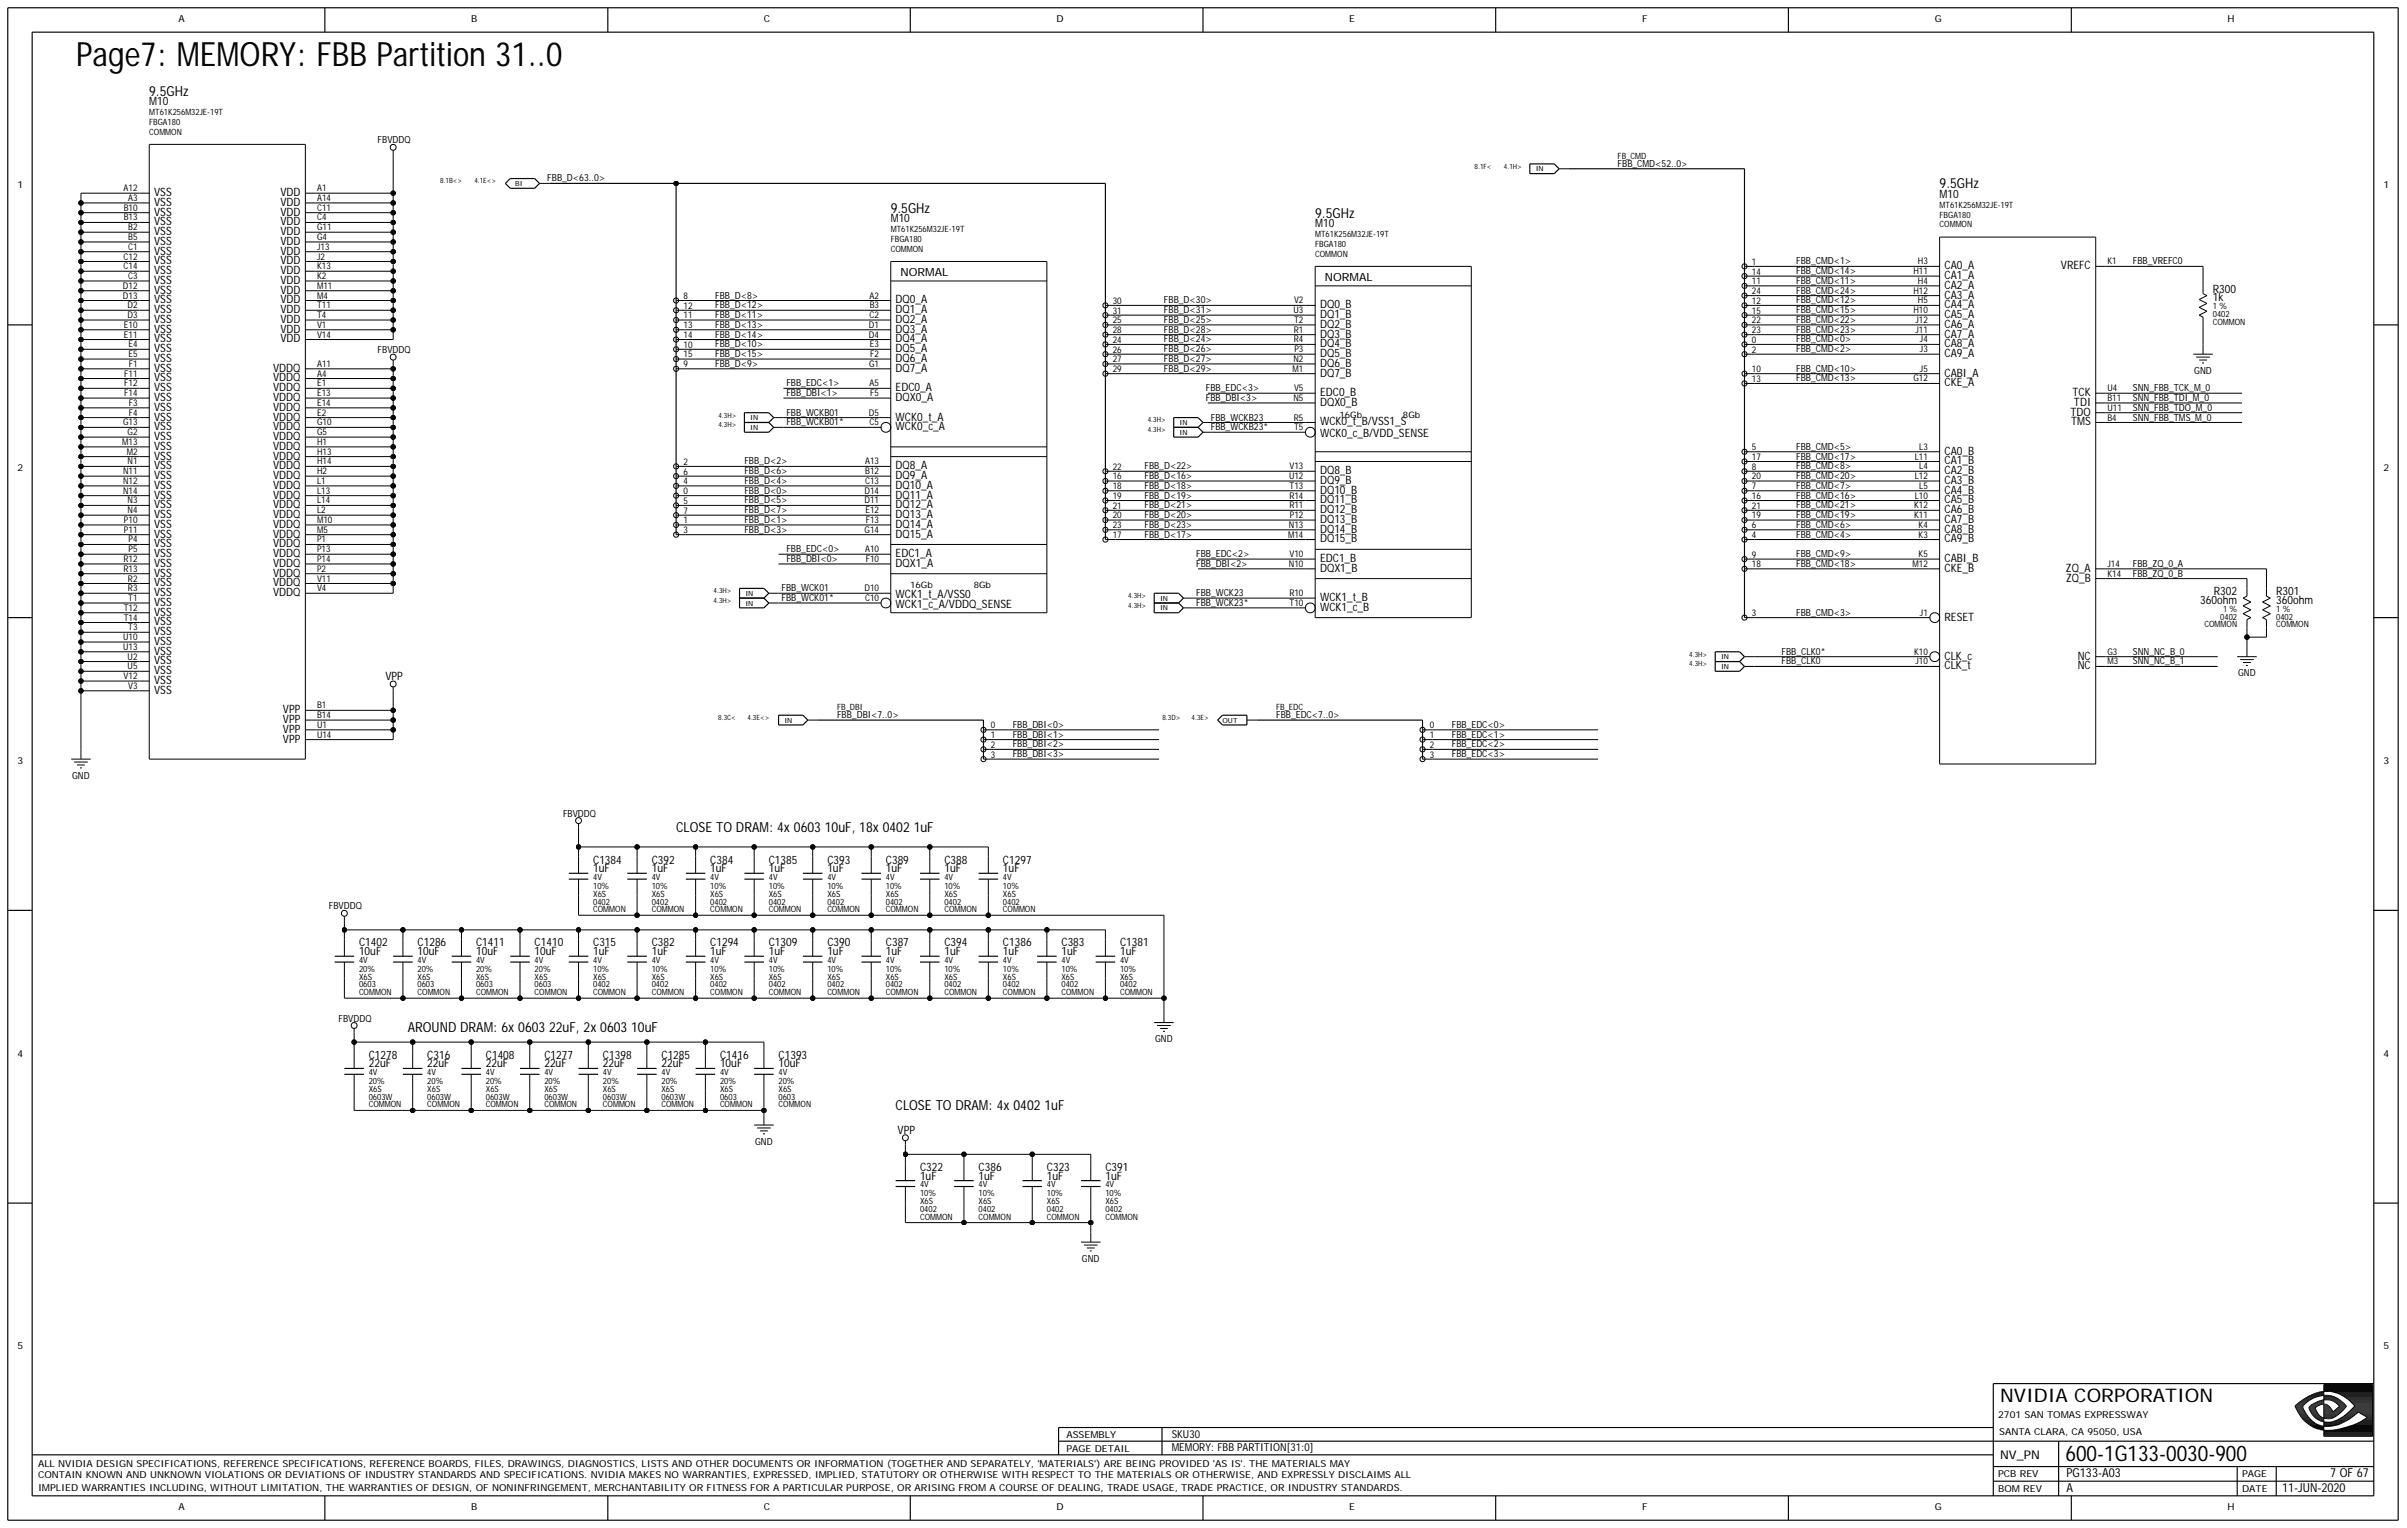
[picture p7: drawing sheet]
<svg xmlns="http://www.w3.org/2000/svg" width="422mm" height="268mm" viewBox="0 0 422 268" stroke-linecap="round" stroke-linejoin="round" font-family="sans-serif">
<defs><g id="words">
<text font-size="5.9" x="13.3" y="11.6">Page7: MEMORY: FBB Partition 31..0</text>
<text font-size="3.8" x="362.1" y="256.1">600-1G133-0030-900</text>
<text font-size="3.3" x="350.7" y="245.8">NVIDIA CORPORATION</text>
<g font-size="2.4">
<text x="26.2" y="16.8">9.5GHz</text>
<text x="340.1" y="33">9.5GHz</text>
<text x="156.2" y="37.3">9.5GHz</text>
<text x="230.6" y="38.1">9.5GHz</text>
<text x="118.5" y="145.9">CLOSE TO DRAM: 4x 0603 10uF, 18x 0402 1uF</text>
<text x="71.5" y="181">AROUND DRAM: 6x 0603 22uF, 2x 0603 10uF</text>
<text x="157" y="194.7">CLOSE TO DRAM: 4x 0402 1uF</text>
</g>
<g font-size="2.2">
<text x="362.3" y="261.5">A</text>
<text x="362.3" y="259">PG133-A03</text>
<text x="400.1" y="261.5">11-JUN-2020</text>
<text x="408.5" y="259">7 OF 67</text>
</g>
<text font-size="2.1" x="350.7" y="255.7">NV_PN</text>
<g font-size="2">
<text x="26.2" y="18.5">M10</text>
<text x="27" y="34.4">VSS</text>
<text x="49.2" y="34.4">VDD</text>
<text x="340.1" y="34.7">M10</text>
<text x="27" y="41.2">VSS</text>
<text x="27" y="39.5">VSS</text>
<text x="27" y="37.8">VSS</text>
<text x="27" y="36.1">VSS</text>
<text x="49.2" y="41.2">VDD</text>
<text x="49.2" y="39.5">VDD</text>
<text x="49.2" y="37.8">VDD</text>
<text x="49.2" y="36.1">VDD</text>
<text x="156.2" y="39">M10</text>
<text x="230.6" y="39.9">M10</text>
<text x="27" y="44.6">VSS</text>
<text x="27" y="42.9">VSS</text>
<text x="27" y="46.4">VSS</text>
<text x="49.2" y="46.4">VDD</text>
<text x="49.2" y="44.6">VDD</text>
<text x="49.2" y="42.9">VDD</text>
<text x="340.9" y="47.2">CA0_A</text>
<text x="361.3" y="47.2">VREFC</text>
<text x="27" y="53.2">VSS</text>
<text x="27" y="51.5">VSS</text>
<text x="27" y="49.8">VSS</text>
<text x="27" y="48.1">VSS</text>
<text x="49.2" y="53.2">VDD</text>
<text x="49.2" y="51.5">VDD</text>
<text x="49.2" y="49.8">VDD</text>
<text x="49.2" y="48.1">VDD</text>
<text x="157" y="53.2">DQ0_A</text>
<text x="157.9" y="48.4">NORMAL</text>
<text x="232.3" y="49.3">NORMAL</text>
<text x="340.9" y="50.6">CA2_A</text>
<text x="340.9" y="48.9">CA1_A</text>
<text x="340.9" y="52.3">CA3_A</text>
<text x="388" y="51.3">R300</text>
<text x="388" y="52.9">1k</text>
<text x="27" y="58.3">VSS</text>
<text x="27" y="56.6">VSS</text>
<text x="27" y="54.9">VSS</text>
<text x="49.2" y="58.3">VDD</text>
<text x="49.2" y="56.6">VDD</text>
<text x="49.2" y="54.9">VDD</text>
<text x="157" y="54.9">DQ1_A</text>
<text x="157" y="58.3">DQ3_A</text>
<text x="157" y="56.6">DQ2_A</text>
<text x="231.4" y="59.2">DQ3_B</text>
<text x="231.4" y="54">DQ0_B</text>
<text x="231.4" y="57.5">DQ2_B</text>
<text x="231.4" y="55.8">DQ1_B</text>
<text x="340.9" y="59.2">CA7_A</text>
<text x="340.9" y="57.5">CA6_A</text>
<text x="340.9" y="55.8">CA5_A</text>
<text x="340.9" y="54">CA4_A</text>
<text x="27" y="65.2">VSS</text>
<text x="27" y="63.5">VSS</text>
<text x="27" y="60">VSS</text>
<text x="27" y="61.7">VSS</text>
<text x="47.9" y="65.2">VDDQ</text>
<text x="49.2" y="60">VDD</text>
<text x="157" y="65.2">DQ7_A</text>
<text x="157" y="61.7">DQ5_A</text>
<text x="157" y="63.5">DQ6_A</text>
<text x="157" y="60">DQ4_A</text>
<text x="231.4" y="64.3">DQ6_B</text>
<text x="231.4" y="62.6">DQ5_B</text>
<text x="231.4" y="60.9">DQ4_B</text>
<text x="340.9" y="62.6">CA9_A</text>
<text x="340.9" y="60.9">CA8_A</text>
<text x="27" y="70.3">VSS</text>
<text x="27" y="68.6">VSS</text>
<text x="27" y="66.9">VSS</text>
<text x="47.9" y="70.3">VDDQ</text>
<text x="47.9" y="68.6">VDDQ</text>
<text x="47.9" y="66.9">VDDQ</text>
<text x="157" y="70.3">DQX0_A</text>
<text x="157" y="68.6">EDC0_A</text>
<text x="231.4" y="66">DQ7_B</text>
<text x="231.4" y="69.4">EDC0_B</text>
<text x="231.4" y="71.2">DQX0_B</text>
<text x="340.9" y="66">CABI_A</text>
<text x="340.9" y="67.7">CKE_A</text>
<text x="363.4" y="69.4">TCK</text>
<text x="363.6" y="71.2">TDI</text>
<text x="27" y="77.1">VSS</text>
<text x="27" y="75.4">VSS</text>
<text x="27" y="73.7">VSS</text>
<text x="27" y="72">VSS</text>
<text x="47.9" y="77.1">VDDQ</text>
<text x="47.9" y="75.4">VDDQ</text>
<text x="47.9" y="73.7">VDDQ</text>
<text x="47.9" y="72">VDDQ</text>
<text x="157" y="75.4">WCK0_c_A</text>
<text x="157" y="73.7">WCK0_t_A</text>
<text x="231.4" y="74.6">WCK0_t_B/VSS1_S</text>
<text x="231.4" y="76.6">WCK0_c_B/VDD_SENSE</text>
<text x="363" y="72.9">TDO</text>
<text x="363.1" y="74.6">TMS</text>
<text x="27" y="84">VSS</text>
<text x="27" y="82.3">VSS</text>
<text x="27" y="80.6">VSS</text>
<text x="27" y="78.9">VSS</text>
<text x="47.9" y="84">VDDQ</text>
<text x="47.9" y="82.3">VDDQ</text>
<text x="47.9" y="80.6">VDDQ</text>
<text x="47.9" y="78.9">VDDQ</text>
<text x="157" y="82.3">DQ8_A</text>
<text x="157" y="84">DQ9_A</text>
<text x="231.4" y="83.1">DQ8_B</text>
<text x="340.9" y="79.7">CA0_B</text>
<text x="340.9" y="81.4">CA1_B</text>
<text x="340.9" y="83.1">CA2_B</text>
<text x="27" y="89.1">VSS</text>
<text x="27" y="85.7">VSS</text>
<text x="27" y="87.4">VSS</text>
<text x="47.9" y="87.4">VDDQ</text>
<text x="47.9" y="85.7">VDDQ</text>
<text x="47.9" y="89.1">VDDQ</text>
<text x="157" y="89.1">DQ12_A</text>
<text x="157" y="87.4">DQ11_A</text>
<text x="157" y="85.7">DQ10_A</text>
<text x="231.4" y="90">DQ12_B</text>
<text x="231.4" y="88.3">DQ11_B</text>
<text x="231.4" y="86.6">DQ10_B</text>
<text x="231.4" y="84.8">DQ9_B</text>
<text x="340.9" y="86.6">CA4_B</text>
<text x="340.9" y="88.3">CA5_B</text>
<text x="340.9" y="90">CA6_B</text>
<text x="340.9" y="84.8">CA3_B</text>
<text x="27" y="96">VSS</text>
<text x="27" y="94.2">VSS</text>
<text x="27" y="92.5">VSS</text>
<text x="27" y="90.8">VSS</text>
<text x="47.9" y="96">VDDQ</text>
<text x="47.9" y="90.8">VDDQ</text>
<text x="47.9" y="94.2">VDDQ</text>
<text x="47.9" y="92.5">VDDQ</text>
<text x="157" y="92.5">DQ14_A</text>
<text x="157" y="94.2">DQ15_A</text>
<text x="157" y="90.8">DQ13_A</text>
<text x="231.4" y="95.1">DQ15_B</text>
<text x="231.4" y="91.7">DQ13_B</text>
<text x="231.4" y="93.4">DQ14_B</text>
<text x="340.9" y="95.1">CA9_B</text>
<text x="340.9" y="93.4">CA8_B</text>
<text x="340.9" y="91.7">CA7_B</text>
<text x="27" y="101.1">VSS</text>
<text x="27" y="99.4">VSS</text>
<text x="27" y="97.7">VSS</text>
<text x="47.9" y="101.1">VDDQ</text>
<text x="47.9" y="99.4">VDDQ</text>
<text x="47.9" y="97.7">VDDQ</text>
<text x="157" y="97.7">EDC1_A</text>
<text x="157" y="99.4">DQX1_A</text>
<text x="231.4" y="98.5">EDC1_B</text>
<text x="231.4" y="100.2">DQX1_B</text>
<text x="340.9" y="98.5">CABI_B</text>
<text x="340.9" y="100.2">CKE_B</text>
<text x="362.2" y="100.2">ZQ_A</text>
<text x="362.2" y="101.9">ZQ_B</text>
<text x="27" y="107.9">VSS</text>
<text x="27" y="106.2">VSS</text>
<text x="27" y="104.5">VSS</text>
<text x="27" y="102.8">VSS</text>
<text x="47.9" y="104.5">VDDQ</text>
<text x="47.9" y="102.8">VDDQ</text>
<text x="157" y="104.9">WCK1_t_A/VSS0</text>
<text x="157" y="106.6">WCK1_c_A/VDDQ_SENSE</text>
<text x="231.4" y="105.4">WCK1_t_B</text>
<text x="231.4" y="107.1">WCK1_c_B</text>
<text x="385.8" y="105.9">360ohm</text>
<text x="388.2" y="104.3">R302</text>
<text x="399.1" y="104.3">R301</text>
<text x="399.1" y="105.9">360ohm</text>
<text x="27" y="113.1">VSS</text>
<text x="27" y="111.4">VSS</text>
<text x="27" y="109.6">VSS</text>
<text x="340.9" y="108.8">RESET</text>
<text x="27" y="119.9">VSS</text>
<text x="27" y="118.2">VSS</text>
<text x="27" y="116.5">VSS</text>
<text x="27" y="114.8">VSS</text>
<text x="67.6" y="119.2">VPP</text>
<text x="340.9" y="115.6">CLK_c</text>
<text x="340.9" y="117.3">CLK_t</text>
<text x="364.3" y="117.3">NC</text>
<text x="364.3" y="115.6">NC</text>
<text x="27" y="121.6">VSS</text>
<text x="49.6" y="125">VPP</text>
<text x="49.6" y="130.2">VPP</text>
<text x="49.6" y="128.5">VPP</text>
<text x="49.6" y="126.8">VPP</text>
<text x="104" y="151.4">C1384</text>
<text x="104" y="152.9">1uF</text>
<text x="114.3" y="151.4">C392</text>
<text x="114.3" y="152.9">1uF</text>
<text x="124.5" y="151.4">C384</text>
<text x="124.5" y="152.9">1uF</text>
<text x="134.8" y="151.4">C1385</text>
<text x="134.8" y="152.9">1uF</text>
<text x="145.1" y="151.4">C393</text>
<text x="145.1" y="152.9">1uF</text>
<text x="155.3" y="151.4">C389</text>
<text x="155.3" y="152.9">1uF</text>
<text x="165.6" y="151.4">C388</text>
<text x="165.6" y="152.9">1uF</text>
<text x="175.8" y="151.4">C1297</text>
<text x="175.8" y="152.9">1uF</text>
<text x="62.9" y="165.9">C1402</text>
<text x="62.9" y="167.5">10uF</text>
<text x="73.2" y="165.9">C1286</text>
<text x="73.2" y="167.5">10uF</text>
<text x="83.5" y="165.9">C1411</text>
<text x="83.5" y="167.5">10uF</text>
<text x="93.7" y="165.9">C1410</text>
<text x="93.7" y="167.5">10uF</text>
<text x="104" y="165.9">C315</text>
<text x="104" y="167.5">1uF</text>
<text x="114.3" y="165.9">C382</text>
<text x="114.3" y="167.5">1uF</text>
<text x="124.5" y="165.9">C1294</text>
<text x="124.5" y="167.5">1uF</text>
<text x="134.8" y="165.9">C1309</text>
<text x="134.8" y="167.5">1uF</text>
<text x="145.1" y="165.9">C390</text>
<text x="145.1" y="167.5">1uF</text>
<text x="155.3" y="165.9">C387</text>
<text x="155.3" y="167.5">1uF</text>
<text x="165.6" y="165.9">C394</text>
<text x="165.6" y="167.5">1uF</text>
<text x="175.8" y="165.9">C1386</text>
<text x="175.8" y="167.5">1uF</text>
<text x="186.1" y="165.9">C383</text>
<text x="186.1" y="167.5">1uF</text>
<text x="196.4" y="165.9">C1381</text>
<text x="196.4" y="167.5">1uF</text>
<text x="64.7" y="185.6">C1278</text>
<text x="74.9" y="185.6">C316</text>
<text x="85.2" y="185.6">C1408</text>
<text x="95.4" y="185.6">C1277</text>
<text x="105.7" y="185.6">C1398</text>
<text x="116" y="185.6">C1285</text>
<text x="126.2" y="185.6">C1416</text>
<text x="136.5" y="185.6">C1393</text>
<text x="64.7" y="187.1">22uF</text>
<text x="74.9" y="187.1">22uF</text>
<text x="85.2" y="187.1">22uF</text>
<text x="95.4" y="187.1">22uF</text>
<text x="105.7" y="187.1">22uF</text>
<text x="116" y="187.1">22uF</text>
<text x="126.2" y="187.1">10uF</text>
<text x="136.5" y="187.1">10uF</text>
<text x="157.4" y="198.8">VPP</text>
<text x="161.3" y="205.3">C322</text>
<text x="161.3" y="206.8">1uF</text>
<text x="171.6" y="205.3">C386</text>
<text x="171.6" y="206.8">1uF</text>
<text x="183.5" y="205.3">C323</text>
<text x="183.5" y="206.8">1uF</text>
<text x="193.8" y="205.3">C391</text>
<text x="193.8" y="206.8">1uF</text>
</g>
<g font-size="1.9">
<text x="205.4" y="252.1">SKU30</text>
<text x="205.4" y="254.4">MEMORY: FBB PARTITION[31:0]</text>
</g>
<g font-size="1.7">
<text x="31.3" y="3.9">A</text>
<text x="82.6" y="3.9">B</text>
<text x="133.9" y="3.9">C</text>
<text x="185.3" y="3.9">D</text>
<text x="236.6" y="3.9">E</text>
<text x="287.9" y="3.9">F</text>
<text x="339.2" y="3.9">G</text>
<text x="390.5" y="3.9">H</text>
<text x="66.2" y="25.1">FBVDDQ</text>
<text x="283.6" y="29.2">FBB_CMD&lt;52..0&gt;</text>
<text x="3.1" y="33">1</text>
<text x="96" y="31.8">FBB_D&lt;63..0&gt;</text>
<text x="417.9" y="33">1</text>
<text x="314.9" y="46.4">FBB_CMD&lt;1&gt;</text>
<text x="373.9" y="46.4">FBB_VREFC0</text>
<text x="125.4" y="52.3">FBB_D&lt;8&gt;</text>
<text x="204.1" y="53.2">FBB_D&lt;30&gt;</text>
<text x="314.9" y="53.2">FBB_CMD&lt;12&gt;</text>
<text x="314.9" y="49.8">FBB_CMD&lt;11&gt;</text>
<text x="314.9" y="48.1">FBB_CMD&lt;14&gt;</text>
<text x="314.9" y="51.5">FBB_CMD&lt;24&gt;</text>
<text x="125.4" y="54">FBB_D&lt;12&gt;</text>
<text x="125.4" y="59.2">FBB_D&lt;14&gt;</text>
<text x="125.4" y="57.5">FBB_D&lt;13&gt;</text>
<text x="125.4" y="55.8">FBB_D&lt;11&gt;</text>
<text x="204.1" y="58.3">FBB_D&lt;28&gt;</text>
<text x="204.1" y="56.6">FBB_D&lt;25&gt;</text>
<text x="204.1" y="54.9">FBB_D&lt;31&gt;</text>
<text x="314.9" y="58.3">FBB_CMD&lt;23&gt;</text>
<text x="314.9" y="56.6">FBB_CMD&lt;22&gt;</text>
<text x="314.9" y="54.9">FBB_CMD&lt;15&gt;</text>
<text x="66.2" y="61.9">FBVDDQ</text>
<text x="125.4" y="64.3">FBB_D&lt;9&gt;</text>
<text x="125.4" y="60.9">FBB_D&lt;10&gt;</text>
<text x="125.4" y="62.6">FBB_D&lt;15&gt;</text>
<text x="204.1" y="63.5">FBB_D&lt;27&gt;</text>
<text x="204.1" y="65.2">FBB_D&lt;29&gt;</text>
<text x="204.1" y="61.7">FBB_D&lt;26&gt;</text>
<text x="204.1" y="60">FBB_D&lt;24&gt;</text>
<text x="314.9" y="65.2">FBB_CMD&lt;10&gt;</text>
<text x="314.9" y="61.7">FBB_CMD&lt;2&gt;</text>
<text x="314.9" y="60">FBB_CMD&lt;0&gt;</text>
<text x="384.7" y="65.5">GND</text>
<text x="137.9" y="69.4">FBB_DBI&lt;1&gt;</text>
<text x="137.9" y="67.7">FBB_EDC&lt;1&gt;</text>
<text x="211.4" y="68.6">FBB_EDC&lt;3&gt;</text>
<text x="211.4" y="70.3">FBB_DBI&lt;3&gt;</text>
<text x="314.9" y="66.9">FBB_CMD&lt;13&gt;</text>
<text x="373.9" y="68.6">SNN_FBB_TCK_M_0</text>
<text x="373.9" y="70.3">SNN_FBB_TDI_M_0</text>
<text x="137.9" y="74.6">FBB_WCKB01*</text>
<text x="137.9" y="72.9">FBB_WCKB01</text>
<text x="212.3" y="73.7">FBB_WCKB23</text>
<text x="212.3" y="75.4">FBB_WCKB23*</text>
<text x="373.9" y="72">SNN_FBB_TDO_M_0</text>
<text x="373.9" y="73.7">SNN_FBB_TMS_M_0</text>
<text x="3.1" y="82.6">2</text>
<text x="130.5" y="81.4">FBB_D&lt;2&gt;</text>
<text x="130.5" y="83.1">FBB_D&lt;6&gt;</text>
<text x="200.6" y="84">FBB_D&lt;16&gt;</text>
<text x="200.6" y="82.3">FBB_D&lt;22&gt;</text>
<text x="314.9" y="78.9">FBB_CMD&lt;5&gt;</text>
<text x="314.9" y="80.6">FBB_CMD&lt;17&gt;</text>
<text x="314.9" y="82.3">FBB_CMD&lt;8&gt;</text>
<text x="314.9" y="84">FBB_CMD&lt;20&gt;</text>
<text x="417.9" y="82.6">2</text>
<text x="130.5" y="90">FBB_D&lt;7&gt;</text>
<text x="130.5" y="88.3">FBB_D&lt;5&gt;</text>
<text x="130.5" y="86.6">FBB_D&lt;0&gt;</text>
<text x="130.5" y="84.8">FBB_D&lt;4&gt;</text>
<text x="200.6" y="89.1">FBB_D&lt;21&gt;</text>
<text x="200.6" y="87.4">FBB_D&lt;19&gt;</text>
<text x="200.6" y="85.7">FBB_D&lt;18&gt;</text>
<text x="314.9" y="85.7">FBB_CMD&lt;7&gt;</text>
<text x="314.9" y="87.4">FBB_CMD&lt;16&gt;</text>
<text x="314.9" y="89.1">FBB_CMD&lt;21&gt;</text>
<text x="130.5" y="91.7">FBB_D&lt;1&gt;</text>
<text x="130.5" y="93.4">FBB_D&lt;3&gt;</text>
<text x="200.6" y="94.2">FBB_D&lt;17&gt;</text>
<text x="200.6" y="90.8">FBB_D&lt;20&gt;</text>
<text x="200.6" y="92.5">FBB_D&lt;23&gt;</text>
<text x="314.9" y="94.2">FBB_CMD&lt;4&gt;</text>
<text x="314.9" y="92.5">FBB_CMD&lt;6&gt;</text>
<text x="314.9" y="90.8">FBB_CMD&lt;19&gt;</text>
<text x="137.9" y="96.8">FBB_EDC&lt;0&gt;</text>
<text x="137.9" y="98.5">FBB_DBI&lt;0&gt;</text>
<text x="209.7" y="97.7">FBB_EDC&lt;2&gt;</text>
<text x="209.7" y="99.4">FBB_DBI&lt;2&gt;</text>
<text x="314.9" y="97.7">FBB_CMD&lt;9&gt;</text>
<text x="314.9" y="99.4">FBB_CMD&lt;18&gt;</text>
<text x="373.9" y="99.4">FBB_ZQ_0_A</text>
<text x="373.9" y="101.1">FBB_ZQ_0_B</text>
<text x="137" y="103.7">FBB_WCK01</text>
<text x="137" y="105.4">FBB_WCK01*</text>
<text x="209.7" y="104.5">FBB_WCK23</text>
<text x="209.7" y="106.2">FBB_WCK23*</text>
<text x="314.9" y="107.9">FBB_CMD&lt;3&gt;</text>
<text x="312.4" y="114.8">FBB_CLK0*</text>
<text x="312.4" y="116.5">FBB_CLK0</text>
<text x="373.9" y="116.5">SNN_NC_B_1</text>
<text x="373.9" y="114.8">SNN_NC_B_0</text>
<text x="392.4" y="118.5">GND</text>
<text x="146.8" y="125.9">FBB_DBI&lt;7..0&gt;</text>
<text x="223.7" y="125.9">FBB_EDC&lt;7..0&gt;</text>
<text x="177.6" y="131">FBB_DBI&lt;2&gt;</text>
<text x="177.6" y="129.3">FBB_DBI&lt;1&gt;</text>
<text x="177.6" y="127.6">FBB_DBI&lt;0&gt;</text>
<text x="254.5" y="131">FBB_EDC&lt;2&gt;</text>
<text x="254.5" y="129.3">FBB_EDC&lt;1&gt;</text>
<text x="254.5" y="127.6">FBB_EDC&lt;0&gt;</text>
<text x="3.1" y="133.9">3</text>
<text x="12.6" y="136.5">GND</text>
<text x="177.6" y="132.7">FBB_DBI&lt;3&gt;</text>
<text x="254.5" y="132.7">FBB_EDC&lt;3&gt;</text>
<text x="417.9" y="133.9">3</text>
<text x="98.7" y="143.2">FBVDDQ</text>
<text x="57.7" y="159.4">FBVDDQ</text>
<text x="59.4" y="179.1">FBVDDQ</text>
<text x="3.1" y="185.3">4</text>
<text x="202.5" y="182.7">GND</text>
<text x="417.9" y="185.3">4</text>
<text x="132.4" y="200.6">GND</text>
<text x="189.7" y="221.2">GND</text>
<text x="3.1" y="236.6">5</text>
<text x="417.9" y="236.6">5</text>
<text x="350.3" y="248.5">2701 SAN TOMAS EXPRESSWAY</text>
<text x="350.5" y="251.6">SANTA CLARA, CA 95050, USA</text>
<text x="6.7" y="257.1">ALL NVIDIA DESIGN SPECIFICATIONS, REFERENCE SPECIFICATIONS, REFERENCE BOARDS, FILES, DRAWINGS, DIAGNOSTICS, LISTS AND OTHER DOCUMENTS OR INFORMATION (TOGETHER AND SEPARATELY, 'MATERIALS') ARE BEING PROVIDED 'AS IS'. THE MATERIALS MAY</text>
<text x="187" y="254.5">PAGE DETAIL</text>
<text x="187" y="252.1">ASSEMBLY</text>
<text x="6.7" y="259.2">CONTAIN KNOWN AND UNKNOWN VIOLATIONS OR DEVIATIONS OF INDUSTRY STANDARDS AND SPECIFICATIONS. NVIDIA MAKES NO WARRANTIES, EXPRESSED, IMPLIED, STATUTORY OR OTHERWISE WITH RESPECT TO THE MATERIALS OR OTHERWISE, AND EXPRESSLY DISCLAIMS ALL</text>
<text x="6.7" y="261.4">IMPLIED WARRANTIES INCLUDING, WITHOUT LIMITATION, THE WARRANTIES OF DESIGN, OF NONINFRINGEMENT, MERCHANTABILITY OR FITNESS FOR A PARTICULAR PURPOSE, OR ARISING FROM A COURSE OF DEALING, TRADE USAGE, TRADE PRACTICE, OR INDUSTRY STANDARDS.</text>
<text x="350.3" y="261.5">BOM REV</text>
<text x="350.3" y="259">PCB REV</text>
<text x="393.1" y="259">PAGE</text>
<text x="393.1" y="261.5">DATE</text>
<text x="31.3" y="264.8">A</text>
<text x="82.6" y="264.8">B</text>
<text x="133.9" y="264.8">C</text>
<text x="185.3" y="264.8">D</text>
<text x="236.6" y="264.8">E</text>
<text x="287.9" y="264.8">F</text>
<text x="339.2" y="264.8">G</text>
<text x="390.5" y="264.8">H</text>
</g>
<g font-size="1.6">
<text x="21.7" y="33.5">A12</text>
<text x="22.5" y="35.2">A3</text>
<text x="55.6" y="35.2">A14</text>
<text x="55.6" y="33.5">A1</text>
<text x="21.7" y="38.7">B13</text>
<text x="21.7" y="36.9">B10</text>
<text x="22.5" y="40.4">B2</text>
<text x="55.6" y="40.4">G11</text>
<text x="55.6" y="38.7">C4</text>
<text x="55.6" y="36.9">C11</text>
<text x="21.7" y="47.2">C14</text>
<text x="21.7" y="45.5">C12</text>
<text x="22.5" y="43.8">C1</text>
<text x="22.5" y="42.1">B5</text>
<text x="55.6" y="47.2">K13</text>
<text x="55.6" y="45.5">J2</text>
<text x="55.6" y="43.8">J13</text>
<text x="55.6" y="42.1">G4</text>
<text x="307.2" y="46.4">1</text>
<text x="336.2" y="46.4">H3</text>
<text x="369.5" y="46.4">K1</text>
<text x="21.6" y="52.3">D13</text>
<text x="21.6" y="50.6">D12</text>
<text x="22.5" y="48.9">C3</text>
<text x="55.6" y="52.3">M4</text>
<text x="55.6" y="50.6">M11</text>
<text x="55.6" y="48.9">K2</text>
<text x="119.8" y="52.4">8</text>
<text x="152.5" y="52.3">A2</text>
<text x="195.1" y="53.3">30</text>
<text x="226.9" y="53.2">V2</text>
<text x="307.2" y="53.3">12</text>
<text x="307.2" y="51.6">24</text>
<text x="307.2" y="49.8">11</text>
<text x="307.2" y="48.1">14</text>
<text x="335.5" y="51.5">H12</text>
<text x="335.5" y="48.1">H11</text>
<text x="336.2" y="53.2">H5</text>
<text x="336.2" y="49.8">H4</text>
<text x="21.7" y="59.2">E11</text>
<text x="21.7" y="57.5">E10</text>
<text x="22.3" y="55.8">D3</text>
<text x="22.3" y="54">D2</text>
<text x="55.6" y="59.2">V14</text>
<text x="55.6" y="57.5">V1</text>
<text x="55.6" y="55.8">T4</text>
<text x="55.6" y="54">T11</text>
<text x="119.8" y="57.5">13</text>
<text x="119.8" y="54.1">12</text>
<text x="119.8" y="59.3">14</text>
<text x="119.8" y="55.8">11</text>
<text x="152.4" y="59.2">D4</text>
<text x="152.4" y="57.5">D1</text>
<text x="152.5" y="55.8">C2</text>
<text x="152.5" y="54">B3</text>
<text x="195.1" y="55">31</text>
<text x="195.1" y="56.7">25</text>
<text x="195.1" y="58.4">28</text>
<text x="226.8" y="54.9">U3</text>
<text x="226.8" y="58.3">R1</text>
<text x="226.9" y="56.6">T2</text>
<text x="307.2" y="58.4">23</text>
<text x="307.2" y="56.7">22</text>
<text x="307.2" y="55">15</text>
<text x="335.5" y="54.9">H10</text>
<text x="335.8" y="58.3">J11</text>
<text x="335.8" y="56.6">J12</text>
<text x="22.5" y="62.6">E5</text>
<text x="22.5" y="60.9">E4</text>
<text x="22.6" y="64.3">F1</text>
<text x="55.6" y="64.3">A11</text>
<text x="119.8" y="64.4">9</text>
<text x="119.8" y="62.7">15</text>
<text x="119.8" y="61">10</text>
<text x="152.4" y="64.3">G1</text>
<text x="152.5" y="60.9">E3</text>
<text x="152.6" y="62.6">F2</text>
<text x="195.1" y="60.1">24</text>
<text x="195.1" y="61.8">26</text>
<text x="195.1" y="63.5">27</text>
<text x="195.1" y="65.2">29</text>
<text x="226.6" y="65.2">M1</text>
<text x="226.8" y="63.5">N2</text>
<text x="226.8" y="60">R4</text>
<text x="226.9" y="61.7">P3</text>
<text x="307.2" y="65.2">10</text>
<text x="307.2" y="61.8">2</text>
<text x="307.2" y="60.1">0</text>
<text x="336.6" y="65.2">J5</text>
<text x="336.6" y="61.7">J3</text>
<text x="336.6" y="60">J4</text>
<text x="21.8" y="69.4">F14</text>
<text x="21.8" y="67.7">F12</text>
<text x="21.8" y="66">F11</text>
<text x="22.6" y="71.2">F3</text>
<text x="55.6" y="71.2">E14</text>
<text x="55.6" y="69.4">E13</text>
<text x="55.6" y="67.7">E1</text>
<text x="55.6" y="66">A4</text>
<text x="152.5" y="67.7">A5</text>
<text x="152.6" y="69.4">F5</text>
<text x="226.8" y="70.3">N5</text>
<text x="226.9" y="68.6">V5</text>
<text x="307.2" y="66.9">13</text>
<text x="335.5" y="66.9">G12</text>
<text x="369.5" y="70.3">B11</text>
<text x="369.5" y="68.6">U4</text>
<text x="21.4" y="78">M13</text>
<text x="21.6" y="74.6">G13</text>
<text x="22.4" y="76.3">G2</text>
<text x="22.6" y="72.9">F4</text>
<text x="55.6" y="78">H1</text>
<text x="55.6" y="76.3">G5</text>
<text x="55.6" y="74.6">G10</text>
<text x="55.6" y="72.9">E2</text>
<text x="152.4" y="72.9">D5</text>
<text x="152.5" y="74.6">C5</text>
<text x="226.8" y="73.7">R5</text>
<text x="226.9" y="75.4">T5</text>
<text x="234.9" y="73.2">16Gb</text>
<text x="246" y="73.2">8Gb</text>
<text x="369.5" y="73.7">B4</text>
<text x="369.5" y="72">U11</text>
<text x="21.6" y="83.1">N11</text>
<text x="22.2" y="79.7">M2</text>
<text x="22.4" y="81.4">N1</text>
<text x="55.6" y="83.1">H2</text>
<text x="55.6" y="81.4">H14</text>
<text x="55.6" y="79.7">H13</text>
<text x="119.8" y="81.5">2</text>
<text x="119.8" y="83.2">6</text>
<text x="151.7" y="81.4">A13</text>
<text x="151.7" y="83.1">B12</text>
<text x="195.1" y="82.3">22</text>
<text x="226" y="84">U12</text>
<text x="226.1" y="82.3">V13</text>
<text x="307.2" y="82.3">8</text>
<text x="307.2" y="80.6">17</text>
<text x="307.2" y="78.9">5</text>
<text x="335.7" y="84">L12</text>
<text x="335.7" y="80.6">L11</text>
<text x="336.5" y="82.3">L4</text>
<text x="336.5" y="78.9">L3</text>
<text x="21.6" y="86.6">N14</text>
<text x="21.6" y="84.8">N12</text>
<text x="22.4" y="90">N4</text>
<text x="22.4" y="88.3">N3</text>
<text x="55.6" y="90">L2</text>
<text x="55.6" y="88.3">L14</text>
<text x="55.6" y="86.6">L13</text>
<text x="55.6" y="84.8">L1</text>
<text x="119.8" y="86.6">0</text>
<text x="119.8" y="88.3">5</text>
<text x="119.8" y="84.9">4</text>
<text x="151.6" y="88.3">D11</text>
<text x="151.6" y="86.6">D14</text>
<text x="151.7" y="84.8">C13</text>
<text x="151.7" y="90">E12</text>
<text x="195.1" y="89.2">21</text>
<text x="195.1" y="85.8">18</text>
<text x="195.1" y="87.5">19</text>
<text x="195.1" y="84.1">16</text>
<text x="226.1" y="89.1">R11</text>
<text x="226.1" y="87.4">R14</text>
<text x="226.1" y="85.7">T13</text>
<text x="307.2" y="89.2">21</text>
<text x="307.2" y="87.5">16</text>
<text x="307.2" y="85.8">7</text>
<text x="307.2" y="84.1">20</text>
<text x="335.6" y="89.1">K12</text>
<text x="335.7" y="87.4">L10</text>
<text x="336.5" y="85.7">L5</text>
<text x="21.7" y="93.4">P11</text>
<text x="21.7" y="91.7">P10</text>
<text x="22.5" y="95.1">P4</text>
<text x="55.6" y="95.1">P1</text>
<text x="55.6" y="93.4">M5</text>
<text x="55.6" y="91.7">M10</text>
<text x="119.8" y="93.5">3</text>
<text x="119.8" y="91.8">1</text>
<text x="119.8" y="90">7</text>
<text x="151.6" y="93.4">G14</text>
<text x="151.8" y="91.7">F13</text>
<text x="195.1" y="94.3">17</text>
<text x="195.1" y="92.6">23</text>
<text x="195.1" y="90.9">20</text>
<text x="225.8" y="94.2">M14</text>
<text x="226" y="92.5">N13</text>
<text x="226.2" y="90.8">P12</text>
<text x="307.2" y="94.3">4</text>
<text x="307.2" y="92.6">6</text>
<text x="307.2" y="90.9">19</text>
<text x="335.6" y="90.8">K11</text>
<text x="336.4" y="94.2">K3</text>
<text x="336.4" y="92.5">K4</text>
<text x="21.6" y="100.2">R13</text>
<text x="21.6" y="98.5">R12</text>
<text x="22.4" y="101.9">R2</text>
<text x="22.5" y="96.8">P5</text>
<text x="55.6" y="101.9">V11</text>
<text x="55.6" y="100.2">P2</text>
<text x="55.6" y="98.5">P14</text>
<text x="55.6" y="96.8">P13</text>
<text x="151.7" y="96.8">A10</text>
<text x="151.8" y="98.5">F10</text>
<text x="226" y="99.4">N10</text>
<text x="226.1" y="97.7">V10</text>
<text x="307.2" y="99.4">18</text>
<text x="307.2" y="97.7">9</text>
<text x="335.3" y="99.4">M12</text>
<text x="336.4" y="97.7">K5</text>
<text x="369.5" y="101.1">K14</text>
<text x="369.5" y="99.4">J14</text>
<text x="21.7" y="107.1">T12</text>
<text x="22.4" y="103.7">R3</text>
<text x="22.5" y="105.4">T1</text>
<text x="55.6" y="103.7">V4</text>
<text x="151.6" y="103.7">D10</text>
<text x="151.7" y="105.4">C10</text>
<text x="159.6" y="103.1">16Gb</text>
<text x="170.7" y="103.1">8Gb</text>
<text x="226.1" y="104.5">R10</text>
<text x="226.1" y="106.2">T10</text>
<text x="336.6" y="107.9">J1</text>
<text x="21.6" y="113.9">U13</text>
<text x="21.6" y="112.2">U10</text>
<text x="21.7" y="108.8">T14</text>
<text x="22.5" y="110.5">T3</text>
<text x="307.2" y="108">3</text>
<text x="21.7" y="119.1">V12</text>
<text x="22.4" y="117.3">U5</text>
<text x="22.4" y="115.6">U2</text>
<text x="335.6" y="114.8">K10</text>
<text x="335.8" y="116.5">J10</text>
<text x="369.5" y="116.5">M3</text>
<text x="369.5" y="114.8">G3</text>
<text x="22.5" y="120.8">V3</text>
<text x="55.6" y="125.9">B14</text>
<text x="55.6" y="124.2">B1</text>
<text x="55.6" y="129.3">U14</text>
<text x="55.6" y="127.6">U1</text>
<text x="173.7" y="131.1">2</text>
<text x="173.7" y="129.4">1</text>
<text x="173.7" y="127.7">0</text>
<text x="250.7" y="131.1">2</text>
<text x="250.7" y="129.4">1</text>
<text x="250.7" y="127.7">0</text>
<text x="173.7" y="132.8">3</text>
<text x="250.7" y="132.8">3</text>
</g>
<g font-size="1.5">
<text x="26.2" y="20.2">MT61K256M32JE-19T</text>
<text x="26.2" y="21.9">FBGA180</text>
<text x="26.2" y="23.6">COMMON</text>
<text x="283.6" y="27.9">FB_CMD</text>
<text x="156.2" y="40.7">MT61K256M32JE-19T</text>
<text x="230.6" y="41.6">MT61K256M32JE-19T</text>
<text x="340.1" y="36.4">MT61K256M32JE-19T</text>
<text x="340.1" y="38.1">FBGA180</text>
<text x="340.1" y="39.9">COMMON</text>
<text x="156.2" y="44.1">COMMON</text>
<text x="156.2" y="42.4">FBGA180</text>
<text x="230.6" y="43.3">FBGA180</text>
<text x="230.6" y="45">COMMON</text>
<text x="388" y="57">COMMON</text>
<text x="388" y="55.6">0402</text>
<text x="388" y="54.2">1 %</text>
<text x="389.8" y="107.2">1 %</text>
<text x="399.1" y="107.2">1 %</text>
<text x="386.5" y="110">COMMON</text>
<text x="389.3" y="108.6">0402</text>
<text x="399.1" y="110">COMMON</text>
<text x="399.1" y="108.6">0402</text>
<text x="146.8" y="124.5">FB_DBI</text>
<text x="223.7" y="124.5">FB_EDC</text>
<text x="104" y="154.3">4V</text>
<text x="104" y="155.8">10%</text>
<text x="114.3" y="155.8">10%</text>
<text x="114.3" y="154.3">4V</text>
<text x="124.5" y="154.3">4V</text>
<text x="124.5" y="155.8">10%</text>
<text x="134.8" y="155.8">10%</text>
<text x="134.8" y="154.3">4V</text>
<text x="145.1" y="155.8">10%</text>
<text x="145.1" y="154.3">4V</text>
<text x="155.3" y="155.8">10%</text>
<text x="155.3" y="154.3">4V</text>
<text x="165.6" y="154.3">4V</text>
<text x="165.6" y="155.8">10%</text>
<text x="175.8" y="154.3">4V</text>
<text x="175.8" y="155.8">10%</text>
<text x="104" y="159.9">COMMON</text>
<text x="104" y="158.6">0402</text>
<text x="104" y="157.2">X6S</text>
<text x="114.3" y="157.2">X6S</text>
<text x="114.3" y="158.6">0402</text>
<text x="114.3" y="159.9">COMMON</text>
<text x="124.5" y="157.2">X6S</text>
<text x="124.5" y="158.6">0402</text>
<text x="124.5" y="159.9">COMMON</text>
<text x="134.8" y="159.9">COMMON</text>
<text x="134.8" y="157.2">X6S</text>
<text x="134.8" y="158.6">0402</text>
<text x="145.1" y="157.2">X6S</text>
<text x="145.1" y="158.6">0402</text>
<text x="145.1" y="159.9">COMMON</text>
<text x="155.3" y="159.9">COMMON</text>
<text x="155.3" y="158.6">0402</text>
<text x="155.3" y="157.2">X6S</text>
<text x="165.6" y="158.6">0402</text>
<text x="165.6" y="157.2">X6S</text>
<text x="165.6" y="159.9">COMMON</text>
<text x="175.8" y="159.9">COMMON</text>
<text x="175.8" y="158.6">0402</text>
<text x="175.8" y="157.2">X6S</text>
<text x="62.9" y="171.7">X6S</text>
<text x="62.9" y="168.8">4V</text>
<text x="62.9" y="170.4">20%</text>
<text x="62.9" y="173.1">0603</text>
<text x="73.2" y="173.1">0603</text>
<text x="73.2" y="171.7">X6S</text>
<text x="73.2" y="170.4">20%</text>
<text x="73.2" y="168.8">4V</text>
<text x="83.5" y="170.4">20%</text>
<text x="83.5" y="168.8">4V</text>
<text x="83.5" y="173.1">0603</text>
<text x="83.5" y="171.7">X6S</text>
<text x="93.7" y="170.4">20%</text>
<text x="93.7" y="171.7">X6S</text>
<text x="93.7" y="168.8">4V</text>
<text x="93.7" y="173.1">0603</text>
<text x="104" y="170.4">10%</text>
<text x="104" y="173.1">0402</text>
<text x="104" y="171.7">X6S</text>
<text x="104" y="168.8">4V</text>
<text x="114.3" y="173.1">0402</text>
<text x="114.3" y="168.8">4V</text>
<text x="114.3" y="171.7">X6S</text>
<text x="114.3" y="170.4">10%</text>
<text x="124.5" y="173.1">0402</text>
<text x="124.5" y="171.7">X6S</text>
<text x="124.5" y="170.4">10%</text>
<text x="124.5" y="168.8">4V</text>
<text x="134.8" y="168.8">4V</text>
<text x="134.8" y="170.4">10%</text>
<text x="134.8" y="173.1">0402</text>
<text x="134.8" y="171.7">X6S</text>
<text x="145.1" y="173.1">0402</text>
<text x="145.1" y="170.4">10%</text>
<text x="145.1" y="168.8">4V</text>
<text x="145.1" y="171.7">X6S</text>
<text x="155.3" y="173.1">0402</text>
<text x="155.3" y="170.4">10%</text>
<text x="155.3" y="171.7">X6S</text>
<text x="155.3" y="168.8">4V</text>
<text x="165.6" y="170.4">10%</text>
<text x="165.6" y="168.8">4V</text>
<text x="165.6" y="171.7">X6S</text>
<text x="165.6" y="173.1">0402</text>
<text x="175.8" y="168.8">4V</text>
<text x="175.8" y="170.4">10%</text>
<text x="175.8" y="173.1">0402</text>
<text x="175.8" y="171.7">X6S</text>
<text x="186.1" y="170.4">10%</text>
<text x="186.1" y="171.7">X6S</text>
<text x="186.1" y="168.8">4V</text>
<text x="186.1" y="173.1">0402</text>
<text x="196.4" y="173.1">0402</text>
<text x="196.4" y="170.4">10%</text>
<text x="196.4" y="168.8">4V</text>
<text x="196.4" y="171.7">X6S</text>
<text x="62.9" y="174.5">COMMON</text>
<text x="73.2" y="174.5">COMMON</text>
<text x="83.5" y="174.5">COMMON</text>
<text x="93.7" y="174.5">COMMON</text>
<text x="104" y="174.5">COMMON</text>
<text x="114.3" y="174.5">COMMON</text>
<text x="124.5" y="174.5">COMMON</text>
<text x="134.8" y="174.5">COMMON</text>
<text x="145.1" y="174.5">COMMON</text>
<text x="155.3" y="174.5">COMMON</text>
<text x="165.6" y="174.5">COMMON</text>
<text x="175.8" y="174.5">COMMON</text>
<text x="186.1" y="174.5">COMMON</text>
<text x="196.4" y="174.5">COMMON</text>
<text x="64.7" y="188.5">4V</text>
<text x="64.7" y="190">20%</text>
<text x="64.7" y="191.4">X6S</text>
<text x="74.9" y="188.5">4V</text>
<text x="74.9" y="190">20%</text>
<text x="74.9" y="191.4">X6S</text>
<text x="85.2" y="188.5">4V</text>
<text x="85.2" y="190">20%</text>
<text x="85.2" y="191.4">X6S</text>
<text x="95.4" y="188.5">4V</text>
<text x="95.4" y="190">20%</text>
<text x="95.4" y="191.4">X6S</text>
<text x="105.7" y="191.4">X6S</text>
<text x="105.7" y="188.5">4V</text>
<text x="105.7" y="190">20%</text>
<text x="116" y="191.4">X6S</text>
<text x="116" y="188.5">4V</text>
<text x="116" y="190">20%</text>
<text x="126.2" y="191.4">X6S</text>
<text x="126.2" y="188.5">4V</text>
<text x="126.2" y="190">20%</text>
<text x="136.5" y="188.5">4V</text>
<text x="136.5" y="191.4">X6S</text>
<text x="136.5" y="190">20%</text>
<text x="64.7" y="194.1">COMMON</text>
<text x="64.7" y="192.8">0603W</text>
<text x="74.9" y="194.1">COMMON</text>
<text x="74.9" y="192.8">0603W</text>
<text x="85.2" y="194.1">COMMON</text>
<text x="85.2" y="192.8">0603W</text>
<text x="95.4" y="194.1">COMMON</text>
<text x="95.4" y="192.8">0603W</text>
<text x="105.7" y="192.8">0603W</text>
<text x="105.7" y="194.1">COMMON</text>
<text x="116" y="194.1">COMMON</text>
<text x="116" y="192.8">0603W</text>
<text x="126.2" y="192.8">0603</text>
<text x="126.2" y="194.1">COMMON</text>
<text x="136.5" y="194.1">COMMON</text>
<text x="136.5" y="192.8">0603</text>
<text x="161.3" y="209.7">10%</text>
<text x="161.3" y="208.2">4V</text>
<text x="171.6" y="209.7">10%</text>
<text x="171.6" y="208.2">4V</text>
<text x="183.5" y="208.2">4V</text>
<text x="183.5" y="209.7">10%</text>
<text x="193.8" y="209.7">10%</text>
<text x="193.8" y="208.2">4V</text>
<text x="161.3" y="212.5">0402</text>
<text x="161.3" y="211.1">X6S</text>
<text x="161.3" y="213.8">COMMON</text>
<text x="171.6" y="212.5">0402</text>
<text x="171.6" y="211.1">X6S</text>
<text x="171.6" y="213.8">COMMON</text>
<text x="183.5" y="213.8">COMMON</text>
<text x="183.5" y="212.5">0402</text>
<text x="183.5" y="211.1">X6S</text>
<text x="193.8" y="213.8">COMMON</text>
<text x="193.8" y="211.1">X6S</text>
<text x="193.8" y="212.5">0402</text>
</g>
<g font-size="1.3">
<text x="258.5" y="29.6">8.1F&lt;</text>
<text x="263.7" y="29.6">4.1H&gt;</text>
<text x="77.2" y="32.2">8.1B&lt;&gt;</text>
<text x="83.2" y="32.2">4.1E&lt;&gt;</text>
<text x="126" y="74.9">4.3H&gt;</text>
<text x="126" y="73.2">4.3H&gt;</text>
<text x="201.2" y="74.1">4.3H&gt;</text>
<text x="201.2" y="75.8">4.3H&gt;</text>
<text x="125.1" y="104">4.3H&gt;</text>
<text x="125.1" y="105.7">4.3H&gt;</text>
<text x="197.8" y="104.9">4.3H&gt;</text>
<text x="197.8" y="106.6">4.3H&gt;</text>
<text x="296.2" y="115.1">4.3H&gt;</text>
<text x="296.2" y="116.8">4.3H&gt;</text>
<text x="125.9" y="126.2">8.3C&lt;</text>
<text x="131.1" y="126.2">4.3E&lt;&gt;</text>
<text x="203.8" y="126.2">8.3D&gt;</text>
<text x="208.9" y="126.2">4.3E&gt;</text>
</g>
<g font-size="1.2">
<text x="90.3" y="32.6">BI</text>
<text x="269.2" y="30">IN</text>
<text x="131.5" y="75.4">IN</text>
<text x="131.5" y="73.7">IN</text>
<text x="206.8" y="74.5">IN</text>
<text x="206.8" y="76.2">IN</text>
<text x="130.7" y="106.2">IN</text>
<text x="130.7" y="104.4">IN</text>
<text x="203.4" y="105.3">IN</text>
<text x="203.4" y="107">IN</text>
<text x="301.7" y="115.6">IN</text>
<text x="301.7" y="117.3">IN</text>
<text x="137.5" y="126.7">IN</text>
<text x="214.3" y="126.7">OUT</text>
</g>
</g></defs>
<g fill="none" stroke="#000" stroke-width=".18">
<path d="M14.2 39v1.7zM14.2 39h10.3zM14.2 37.3v1.7zM14.2 37.3h10.3zM14.2 35.6v1.7zM14.2 35.6h10.3zM14.2 33.9v1.7zM14.2 33.9h10.3zM24.5 37.3h1.7zM24.5 33.9h1.7zM24.5 35.6h1.7zM24.5 39h1.7z"/>
<path d="M26.2 25.3h27.3zM26.2 25.3v107.8zM53.5 33.9h1.7zM53.5 35.6h1.7zM53.5 37.3h1.7zM53.5 39h1.7zM53.5 25.3v107.8zM55.2 39h13.7zM55.2 37.3h13.7zM55.2 35.6h13.7zM55.2 33.9h13.7zM68.9 39v1.7z"/>
<path d="M68.9 37.3v1.7zM68.9 35.6v1.7zM68.9 33.9v1.7zM68.9 27v6.9zM68.9 26.3v.7zM94.6 32.2h1.7zM273.4 29.6h1.7zM14.2 59.5v1.7zM14.2 59.5h10.3zM14.2 57.8v1.7zM14.2 57.8h10.3zM14.2 56.1v1.7z"/>
<path d="M14.2 56.1h10.3zM14.2 54.4v1.7zM14.2 54.4h10.3zM14.2 52.7v1.7zM14.2 52.7h10.3zM14.2 51v1.7zM14.2 51h10.3zM14.2 49.3v1.7zM14.2 49.3h10.3zM14.2 47.5v1.8zM14.2 47.5h10.3zM14.2 45.8v1.7z"/>
<path d="M14.2 45.8h10.3zM14.2 44.1v1.7zM14.2 44.1h10.3zM14.2 42.4v1.7zM14.2 42.4h10.3zM14.2 40.7v1.7zM14.2 40.7h10.3zM24.5 40.7h1.7zM24.5 42.4h1.7zM24.5 44.1h1.7zM24.5 45.8h1.7zM24.5 47.5h1.7z"/>
<path d="M24.5 49.3h1.7zM24.5 51h1.7zM24.5 52.7h1.7zM24.5 54.4h1.7zM24.5 56.1h1.7zM24.5 57.8h1.7zM24.5 59.5h1.7zM53.5 40.7h1.7zM53.5 42.4h1.7zM53.5 44.1h1.7zM53.5 45.8h1.7zM53.5 47.5h1.7z"/>
<path d="M53.5 49.3h1.7zM53.5 51h1.7zM53.5 52.7h1.7zM53.5 54.4h1.7zM53.5 56.1h1.7zM53.5 57.8h1.7zM53.5 59.5h1.7zM55.2 57.8h13.7zM55.2 59.5h13.7zM55.2 56.1h13.7zM55.2 54.4h13.7zM55.2 52.7h13.7z"/>
<path d="M55.2 51h13.7zM55.2 49.3h13.7zM55.2 47.5h13.7zM55.2 45.8h13.7zM55.2 44.1h13.7zM55.2 42.4h13.7zM55.2 40.7h13.7zM68.9 57.8v1.7zM68.9 56.1v1.7zM68.9 54.4v1.7zM68.9 52.7v1.7zM68.9 51v1.7z"/>
<path d="M68.9 49.3v1.7zM68.9 47.5v1.8zM68.9 45.8v1.7zM68.9 44.1v1.7zM68.9 42.4v1.7zM68.9 40.7v1.7zM118.5 56.1h1.8zM118.5 59.5h1.8zM118.5 57.8h1.8zM118.5 54.4h1.8zM118.5 52.7h1.8zM120.3 56.1h34.2z"/>
<path d="M120.3 52.7h34.2zM120.3 57.8h34.2zM120.3 59.5h34.2zM120.3 54.4h34.2zM154.5 52.7h1.7zM154.5 56.1h1.7zM154.5 57.8h1.7zM154.5 59.5h1.7zM154.5 54.4h1.7zM156.2 49.3h27.3zM156.2 45.8h27.3zM156.2 45.8v61.6z"/>
<path d="M183.5 45.8v61.6zM193.8 53.5h1.7zM193.8 57h1.7zM193.8 58.7h1.7zM193.8 55.2h1.7zM195.5 55.2h33.4zM195.5 57h33.4zM195.5 53.5h33.4zM195.5 58.7h33.4zM228.9 53.5h1.7zM228.9 55.2h1.7zM228.9 57h1.7z"/>
<path d="M228.9 58.7h1.7zM230.6 50.1h27.4zM230.6 46.7h27.4zM230.6 46.7v61.6zM258 46.7v61.6zM305.9 46.7h1.7zM305.9 48.4h1.7zM305.9 50.1h1.7zM305.9 51.8h1.7zM305.9 53.5h1.7zM305.9 55.2h1.7zM305.9 57h1.7z"/>
<path d="M305.9 58.7h1.7zM307.6 46.7h30.8zM307.6 51.8h30.8zM307.6 48.4h30.8zM307.6 50.1h30.8zM307.6 53.5h30.8zM307.6 55.2h30.8zM307.6 57h30.8zM307.6 58.7h30.8zM338.4 58.7h1.7zM338.4 55.2h1.7zM338.4 57h1.7z"/>
<path d="M338.4 53.5h1.7zM338.4 50.1h1.7zM338.4 48.4h1.7zM338.4 46.7h1.7zM338.4 51.8h1.7zM340.1 41.6v92.3zM340.1 41.6h27.3zM367.4 46.7h1.7zM367.4 41.6v92.3zM369.1 46.7h17.2zM385.6 55.2l.7 .4zM385.6 55.2l1.3-.6z"/>
<path d="M385.6 53.9l1.3 .7zM385.6 53.9l1.3-.7zM385.6 52.5l1.3 .7zM385.6 52.5l1.3-.7zM386.3 57v3.4zM386.3 46.7v3.4zM386.3 55.6v1.4zM386.3 51.5l.6 .3zM386.3 50.1v1.4zM14.2 78.3v1.8zM14.2 78.3h10.3zM14.2 76.6v1.7z"/>
<path d="M14.2 76.6h10.3zM14.2 74.9v1.7zM14.2 74.9h10.3zM14.2 73.2v1.7zM14.2 73.2h10.3zM14.2 71.5v1.7zM14.2 71.5h10.3zM14.2 69.8v1.7zM14.2 69.8h10.3zM14.2 68.1v1.7zM14.2 68.1h10.3zM14.2 66.4v1.7z"/>
<path d="M14.2 66.4h10.3zM14.2 64.7v1.7zM14.2 64.7h10.3zM14.2 62.9v1.8zM14.2 62.9h10.3zM14.2 61.2v1.7zM14.2 61.2h10.3zM24.5 61.2h1.7zM24.5 62.9h1.7zM24.5 64.7h1.7zM24.5 66.4h1.7zM24.5 68.1h1.7z"/>
<path d="M24.5 69.8h1.7zM24.5 71.5h1.7zM24.5 73.2h1.7zM24.5 74.9h1.7zM24.5 76.6h1.7zM24.5 78.3h1.7zM53.5 64.7h1.7zM53.5 66.4h1.7zM53.5 68.1h1.7zM53.5 69.8h1.7zM53.5 71.5h1.7zM53.5 73.2h1.7z"/>
<path d="M53.5 74.9h1.7zM53.5 76.6h1.7zM53.5 78.3h1.7zM55.2 78.3h13.7zM55.2 76.6h13.7zM55.2 74.9h13.7zM55.2 73.2h13.7zM55.2 71.5h13.7zM55.2 69.8h13.7zM55.2 68.1h13.7zM55.2 66.4h13.7zM55.2 64.7h13.7z"/>
<path d="M68.9 78.3v1.8zM68.9 76.6v1.7zM68.9 74.9v1.7zM68.9 73.2v1.7zM68.9 71.5v1.7zM68.9 69.8v1.7zM68.9 68.1v1.7zM68.9 66.4v1.7zM68.9 64.7v1.7zM68.9 63.8v.9zM68.9 63.1v.7zM118.5 62.9h1.8z"/>
<path d="M118.5 64.7h1.8zM118.5 61.2h1.8zM120.3 62.9h34.2zM120.3 61.2h34.2zM120.3 64.7h34.2zM135.6 74.9h1.8zM135.6 73.2h1.8zM137.4 73.2h17.1zM137.4 74.9h17.1zM137.4 68.1h17.1zM137.4 69.8h17.1zM154.5 64.7h1.7z"/>
<path d="M154.5 61.2h1.7zM154.5 62.9h1.7zM154.5 69.8h1.7zM154.5 68.1h1.7zM154.5 73.2h1.7zM156.2 78.3h27.3zM193.8 62.1h1.7zM193.8 65.5h1.7zM193.8 60.4h1.7zM193.8 63.8h1.7zM195.5 60.4h33.4zM195.5 62.1h33.4z"/>
<path d="M195.5 65.5h33.4zM195.5 63.8h33.4zM210.9 74.1h1.7zM210.9 75.8h1.7zM211.8 70.6h17.1zM211.8 68.9h17.1zM212.6 75.8h16.3zM212.6 74.1h16.3zM228.9 65.5h1.7zM228.9 60.4h1.7zM228.9 62.1h1.7zM228.9 63.8h1.7z"/>
<path d="M228.9 68.9h1.7zM228.9 70.6h1.7zM228.9 74.1h1.7zM230.6 79.2h27.4zM305.9 60.4h1.7zM305.9 62.1h1.7zM305.9 65.5h1.7zM305.9 67.2h1.7zM305.9 79.2h1.7zM307.6 67.2h30.8zM307.6 79.2h30.8zM307.6 60.4h30.8z"/>
<path d="M307.6 62.1h30.8zM307.6 65.5h30.8zM338.4 79.2h1.7zM338.4 62.1h1.7zM338.4 65.5h1.7zM338.4 67.2h1.7zM338.4 60.4h1.7zM367.4 74.1h1.7zM367.4 72.4h1.7zM367.4 70.6h1.7zM367.4 68.9h1.7zM369.1 74.1h24z"/>
<path d="M369.1 72.4h24zM369.1 70.6h24zM369.1 68.9h24zM384.5 62.1h3.5zM385.1 62.6h2.3zM385.6 63.1h1.3zM386.1 63.6h.3zM386.3 60.4v1.7zM14.2 98.9v1.7zM14.2 98.9h10.3zM14.2 97.2v1.7zM14.2 97.2h10.3z"/>
<path d="M14.2 95.4v1.8zM14.2 95.4h10.3zM14.2 93.7v1.7zM14.2 92v1.7zM14.2 93.7h10.3zM14.2 92h10.3zM14.2 90.3v1.7zM14.2 90.3h10.3zM14.2 88.6v1.7zM14.2 88.6h10.3zM14.2 86.9v1.7zM14.2 86.9h10.3z"/>
<path d="M14.2 85.2v1.7zM14.2 85.2h10.3zM14.2 83.5v1.7zM14.2 83.5h10.3zM14.2 81.8v1.7zM14.2 81.8h10.3zM14.2 80.1v1.7zM14.2 80.1h10.3zM24.5 80.1h1.7zM24.5 81.8h1.7zM24.5 83.5h1.7zM24.5 85.2h1.7z"/>
<path d="M24.5 86.9h1.7zM24.5 88.6h1.7zM24.5 90.3h1.7zM24.5 92h1.7zM24.5 93.7h1.7zM24.5 97.2h1.7zM24.5 95.4h1.7zM24.5 98.9h1.7zM53.5 80.1h1.7zM53.5 81.8h1.7zM53.5 83.5h1.7zM53.5 88.6h1.7z"/>
<path d="M53.5 86.9h1.7zM53.5 85.2h1.7zM53.5 92h1.7zM53.5 90.3h1.7zM53.5 97.2h1.7zM53.5 95.4h1.7zM53.5 93.7h1.7zM53.5 98.9h1.7zM55.2 98.9h13.7zM55.2 97.2h13.7zM55.2 95.4h13.7zM55.2 93.7h13.7z"/>
<path d="M55.2 92h13.7zM55.2 90.3h13.7zM55.2 88.6h13.7zM55.2 86.9h13.7zM55.2 85.2h13.7zM55.2 83.5h13.7zM55.2 81.8h13.7zM55.2 80.1h13.7zM68.9 98.9v1.7zM68.9 97.2v1.7zM68.9 95.4v1.8zM68.9 93.7v1.7z"/>
<path d="M68.9 92v1.7zM68.9 90.3v1.7zM68.9 88.6v1.7zM68.9 86.9v1.7zM68.9 85.2v1.7zM68.9 83.5v1.7zM68.9 81.8v1.7zM68.9 80.1v1.7zM118.5 85.2h1.8zM118.5 83.5h1.8zM118.5 86.9h1.8zM118.5 88.6h1.8z"/>
<path d="M118.5 90.3h1.8zM118.5 92h1.8zM118.5 93.7h1.8zM118.5 81.8h1.8zM120.3 85.2h34.2zM120.3 86.9h34.2zM120.3 88.6h34.2zM120.3 90.3h34.2zM120.3 92h34.2zM120.3 83.5h34.2zM120.3 81.8h34.2zM120.3 93.7h34.2z"/>
<path d="M136.5 98.9h18zM136.5 97.2h18zM154.5 81.8h1.7zM154.5 85.2h1.7zM154.5 86.9h1.7zM154.5 88.6h1.7zM154.5 93.7h1.7zM154.5 92h1.7zM154.5 90.3h1.7zM154.5 97.2h1.7zM154.5 98.9h1.7zM154.5 83.5h1.7z"/>
<path d="M156.2 80.1h27.3zM156.2 95.4h27.3zM193.8 84.3h1.7zM193.8 94.6h1.7zM193.8 89.5h1.7zM193.8 92.9h1.7zM193.8 86h1.7zM193.8 82.6h1.7zM193.8 87.7h1.7zM193.8 91.2h1.7zM195.5 82.6h33.4zM195.5 92.9h33.4z"/>
<path d="M195.5 84.3h33.4zM195.5 86h33.4zM195.5 87.7h33.4zM195.5 91.2h33.4zM195.5 89.5h33.4zM195.5 94.6h33.4zM210.1 99.7h18.8zM210.1 98h18.8zM228.9 99.7h1.7zM228.9 98h1.7zM228.9 94.6h1.7zM228.9 82.6h1.7z"/>
<path d="M228.9 84.3h1.7zM228.9 86h1.7zM228.9 87.7h1.7zM228.9 91.2h1.7zM228.9 89.5h1.7zM228.9 92.9h1.7zM230.6 96.3h27.4zM230.6 80.9h27.4zM305.9 80.9h1.7zM305.9 82.6h1.7zM305.9 84.3h1.7zM305.9 86h1.7z"/>
<path d="M305.9 87.7h1.7zM305.9 89.5h1.7zM305.9 91.2h1.7zM305.9 92.9h1.7zM305.9 94.6h1.7zM305.9 98h1.7zM305.9 99.7h1.7zM307.6 84.3h30.8zM307.6 91.2h30.8zM307.6 92.9h30.8zM307.6 89.5h30.8zM307.6 87.7h30.8z"/>
<path d="M307.6 86h30.8zM307.6 82.6h30.8zM307.6 80.9h30.8zM307.6 99.7h30.8zM307.6 98h30.8zM307.6 94.6h30.8zM338.4 98h1.7zM338.4 99.7h1.7zM338.4 92.9h1.7zM338.4 94.6h1.7zM338.4 89.5h1.7zM338.4 91.2h1.7z"/>
<path d="M338.4 87.7h1.7zM338.4 86h1.7zM338.4 84.3h1.7zM338.4 82.6h1.7zM338.4 80.9h1.7zM367.4 99.7h1.7zM369.1 99.7h28.3zM397.4 99.7v3.4zM14.2 119.4v1.7zM14.2 119.4h10.3zM14.2 117.7v1.7zM14.2 117.7h10.3z"/>
<path d="M14.2 116v1.7zM14.2 116h10.3zM14.2 114.3v1.7zM14.2 114.3h10.3zM14.2 112.6v1.7zM14.2 112.6h10.3zM14.2 110.8v1.8zM14.2 110.8h10.3zM14.2 109.1v1.7zM14.2 109.1h10.3zM14.2 107.4v1.7zM14.2 107.4h10.3z"/>
<path d="M14.2 105.7v1.7zM14.2 105.7h10.3zM14.2 104v1.7zM14.2 104h10.3zM14.2 102.3v1.7zM14.2 102.3h10.3zM14.2 100.6v1.7zM14.2 100.6h10.3zM24.5 100.6h1.7zM24.5 105.7h1.7zM24.5 104h1.7zM24.5 102.3h1.7z"/>
<path d="M24.5 109.1h1.7zM24.5 107.4h1.7zM24.5 114.3h1.7zM24.5 112.6h1.7zM24.5 110.8h1.7zM24.5 119.4h1.7zM24.5 117.7h1.7zM24.5 116h1.7zM53.5 100.6h1.7zM53.5 104h1.7zM53.5 102.3h1.7zM55.2 102.3h13.7z"/>
<path d="M55.2 104h13.7zM55.2 100.6h13.7zM68.9 102.3v1.7zM68.9 100.6v1.7zM134.8 105.7h1.7zM134.8 104h1.7zM136.5 105.7h18zM136.5 104h18zM154.5 104h1.7zM156.2 100.6h27.3zM156.2 107.4h27.3zM207.5 104.9h1.7z"/>
<path d="M207.5 106.6h1.7zM209.2 106.6h19.7zM209.2 104.9h19.7zM228.9 104.9h1.7zM230.6 101.4h27.4zM230.6 108.3h27.4zM305.9 115.1h1.7zM305.9 116.8h1.7zM305.9 108.3h1.7zM307.6 116.8h30.8zM307.6 115.1h30.8zM307.6 108.3h30.8z"/>
<path d="M338.4 116.8h1.7zM367.4 115.1h1.7zM367.4 116.8h1.7zM367.4 101.4h1.7zM369.1 101.4h24.8zM369.1 115.1h19.7zM369.1 116.8h19.7zM392.2 115.1h3.5zM392.8 115.6h2.3zM393.3 107.6l1.3 .7zM393.3 107.6l1.3-.7zM393.3 106.2l1.3 .7z"/>
<path d="M393.3 106.2l1.3-.7zM393.3 104.9l1.3 .6zM393.3 104.9l.6-.4zM393.3 116.1h1.3zM393.8 116.7h.3zM393.9 101.4v1.7zM393.9 110v1.7zM393.9 111.7h3.5zM393.9 111.7v1.7zM393.9 108.6v1.4zM393.9 108.6l.7-.3zM393.9 103.1v1.4z"/>
<path d="M393.9 113.4v1.7zM396.7 108.3l.7 .3zM396.7 108.3l1.4-.7zM396.7 106.9l1.4 .7zM396.7 106.9l1.4-.7zM396.7 105.5l1.4 .7zM396.7 105.5l1.4-.6zM397.4 110v1.7zM397.4 108.6v1.4zM397.4 104.5l.7 .4zM397.4 103.1v1.4zM12.5 133.1h3.4z"/>
<path d="M13 133.6h2.4zM13.5 134.1h1.4zM14 134.6h.4zM14.2 121.1h10.3zM14.2 121.1v10.3zM14.2 131.4v1.7zM24.5 121.1h1.7zM26.2 133.1h27.3zM53.5 127.9h1.7zM53.5 126.2h1.7zM53.5 124.5h1.7zM53.5 129.7h1.7z"/>
<path d="M55.2 127.9h13.7zM55.2 129.7h13.7zM55.2 126.2h13.7zM55.2 124.5h13.7zM68.9 127.9v1.8zM68.9 126.2v1.7zM68.9 124.5v1.7zM68.9 121.1v3.4zM68.9 120.4v.7zM141.6 126.2h1.7zM172.4 127.9h1.7zM172.4 129.7h1.7z"/>
<path d="M172.4 131.4h1.7zM172.4 133.1h1.7zM174.1 131.4h29.1zM174.1 129.7h29.1zM174.1 127.9h29.1zM174.1 133.1h29.1zM218.6 126.2h1.7zM249.4 127.9h1.7zM249.4 129.7h1.7zM249.4 131.4h1.7zM249.4 133.1h1.7zM251.1 133.1h29.1z"/>
<path d="M251.1 131.4h29.1zM251.1 129.7h29.1zM251.1 127.9h29.1zM340.1 133.9h27.3zM101.4 157v3.4zM101.4 148.5h10.3zM101.4 145.1v3.4zM101.4 148.5v1.7zM101.4 144.4v.7zM101.4 154.1v2.9zM101.4 150.2v2.9zM111.7 157v3.4z"/>
<path d="M111.7 148.5h10.3zM111.7 148.5v1.7zM111.7 154.1v2.9zM111.7 150.2v2.9zM122 157v3.4zM122 148.5h10.2zM122 148.5v1.7zM122 154.1v2.9zM122 150.2v2.9zM132.2 157v3.4zM132.2 148.5h10.3zM132.2 148.5v1.7z"/>
<path d="M132.2 154.1v2.9zM132.2 150.2v2.9zM142.5 157v3.4zM142.5 148.5h10.3zM142.5 148.5v1.7zM142.5 154.1v2.9zM142.5 150.2v2.9zM152.8 157v3.4zM152.8 148.5h10.2zM152.8 148.5v1.7zM152.8 154.1v2.9zM152.8 150.2v2.9z"/>
<path d="M163 157v3.4zM163 148.5h10.3zM163 148.5v1.7zM163 154.1v2.9zM163 150.2v2.9zM173.3 157v3.4zM173.3 148.5v1.7zM173.3 154.1v2.9zM173.3 150.2v2.9zM60.4 175h10.2zM60.4 171.6v3.4zM60.4 163h10.2z"/>
<path d="M60.4 161.3v1.7zM60.4 163v1.7zM60.4 168.7v2.9zM60.4 164.7v2.9zM60.4 160.6v.7zM70.6 175h10.3zM70.6 171.6v3.4zM70.6 163h10.3zM70.6 163v1.7zM70.6 168.7v2.9zM70.6 164.7v2.9zM80.9 175h10.3z"/>
<path d="M80.9 171.6v3.4zM80.9 163h10.3zM80.9 163v1.7zM80.9 168.7v2.9zM80.9 164.7v2.9zM91.2 175h10.2zM91.2 171.6v3.4zM91.2 163h10.2zM91.2 163v1.7zM91.2 168.7v2.9zM91.2 164.7v2.9zM101.4 175h10.3z"/>
<path d="M101.4 171.6v3.4zM101.4 160.4h10.3zM101.4 163h10.3zM101.4 163v1.7zM101.4 168.7v2.9zM101.4 164.7v2.9zM111.7 175h10.3zM111.7 171.6v3.4zM111.7 160.4h10.3zM111.7 163h10.3zM111.7 163v1.7zM111.7 168.7v2.9z"/>
<path d="M111.7 164.7v2.9zM122 175h10.2zM122 171.6v3.4zM122 160.4h10.2zM122 163h10.2zM122 163v1.7zM122 168.7v2.9zM122 164.7v2.9zM132.2 175h10.3zM132.2 171.6v3.4zM132.2 160.4h10.3zM132.2 163h10.3z"/>
<path d="M132.2 163v1.7zM132.2 168.7v2.9zM132.2 164.7v2.9zM142.5 175h10.3zM142.5 171.6v3.4zM142.5 160.4h10.3zM142.5 163h10.3zM142.5 163v1.7zM142.5 168.7v2.9zM142.5 164.7v2.9zM152.8 175h10.2zM152.8 171.6v3.4z"/>
<path d="M152.8 160.4h10.2zM152.8 163h10.2zM152.8 163v1.7zM152.8 168.7v2.9zM152.8 164.7v2.9zM163 175h10.3zM163 171.6v3.4zM163 160.4h10.3zM163 163h10.3zM163 163v1.7zM163 168.7v2.9zM163 164.7v2.9z"/>
<path d="M173.3 175h10.2zM173.3 171.6v3.4zM173.3 160.4h30.8zM173.3 163h10.2zM173.3 163v1.7zM173.3 168.7v2.9zM173.3 164.7v2.9zM183.5 175h10.3zM183.5 171.6v3.4zM183.5 163h10.3zM183.5 163v1.7zM183.5 168.7v2.9z"/>
<path d="M183.5 164.7v2.9zM193.8 175h10.3zM193.8 171.6v3.4zM193.8 163v1.7zM193.8 168.7v2.9zM193.8 164.7v2.9zM202.4 179.3h3.4zM202.9 179.8h2.4zM204.1 160.4v14.6zM204.1 175v2.6zM204.1 177.6v1.7zM62.1 182.7h10.3z"/>
<path d="M62.1 181v1.7zM62.1 182.7v1.7zM62.1 194.7h10.3zM62.1 191.2v3.5zM62.1 180.3v.7zM62.1 188.3v2.9zM62.1 184.4v2.9zM72.4 182.7h10.2zM72.4 182.7v1.7zM72.4 194.7h10.2zM72.4 191.2v3.5zM72.4 188.3v2.9z"/>
<path d="M72.4 184.4v2.9zM82.6 182.7h10.3zM82.6 182.7v1.7zM82.6 194.7h10.3zM82.6 191.2v3.5zM82.6 188.3v2.9zM82.6 184.4v2.9zM92.9 182.7h10.2zM92.9 182.7v1.7zM92.9 194.7h10.2zM92.9 191.2v3.5zM92.9 188.3v2.9z"/>
<path d="M92.9 184.4v2.9zM103.1 182.7h10.3zM103.1 182.7v1.7zM103.1 194.7h10.3zM103.1 191.2v3.5zM103.1 188.3v2.9zM103.1 184.4v2.9zM113.4 182.7h10.3zM113.4 182.7v1.7zM113.4 194.7h10.3zM113.4 191.2v3.5zM113.4 188.3v2.9z"/>
<path d="M113.4 184.4v2.9zM123.7 182.7h10.2zM123.7 182.7v1.7zM123.7 194.7h10.2zM123.7 191.2v3.5zM123.7 188.3v2.9zM123.7 184.4v2.9zM132.2 197.2h3.4zM132.7 197.7h2.4zM133.3 198.3h1.3zM133.8 198.8h.3zM133.9 182.7v1.7z"/>
<path d="M133.9 191.2v3.5zM133.9 194.7v.8zM133.9 188.3v2.9zM133.9 184.4v2.9zM133.9 195.5v1.7zM158.7 200v.6zM203.4 180.3h1.4zM203.9 180.8h.3zM158.7 202.4h10.3zM158.7 200.6v1.8zM158.7 202.4v1.7zM158.7 214.3h10.3z"/>
<path d="M158.7 210.9v3.4zM158.7 208v2.9zM158.7 204.1v2.9zM169 202.4h12zM169 202.4v1.7zM169 214.3h12zM169 210.9v3.4zM169 208v2.9zM169 204.1v2.9zM181 202.4h10.2zM181 202.4v1.7zM181 214.3h10.2z"/>
<path d="M181 210.9v3.4zM181 208v2.9zM181 204.1v2.9zM189.5 217.8h3.5zM190 218.3h2.4zM190.6 218.8h1.3zM191.1 219.3h.3zM191.2 202.4v1.7zM191.2 210.9v3.4zM191.2 214.3v1.7zM191.2 208v2.9zM191.2 204.1v2.9z"/>
<path d="M191.2 216v1.8zM402.4 246.5h1.4M402.5 246.7h1.2M402.5 246.8h1.3M402.6 246.3h1.3M402.6 247h1.2M402.7 247.2l-.3-.7a8.1 8.1 0 0 1 6.4-2.5 7.1 7.1 0 0 1 4.1 2.5 10.4 10.4 0 0 1-2.7 2.2M402.7 247.2a6.1 6.1 0 0 0 2.7 2.9M402.7 247.2h1.2M402.8 247.3h1.2zM402.8 246.2h1.2M402.9 247.5h1.2"/>
<path d="M403 246h1.2M403 247.7h1.2M403.1 247.9h1.2M403.2 245.8h1.2M403.2 248h1.3M403.3 248.2h1.3M403.4 245.6h1.3M403.5 248.4h1.2M403.6 248.5h1.2M403.7 245.5h1.2M403.7 248.7h1.3M403.9 248.9h1.2"/>
<path d="M403.9 245.3h1.3M404 249.1h1.3M404.2 249.2h1.3M404.2 245.1h1.3M404.5 249.4h1.3M404.5 245h1.4M404.7 249.6h1.3M404.7 248.4a4.4 4.4 0 0 0 2.8 1.7 8.3 8.3 0 0 0 6-2.6l1.6 1-.4 .2M404.8 244.8h1.7M404.8 246.8h1.1M404.9 246.7h1.2M404.9 246.7l-.1 .2 .2 .4 .9 1.2"/>
<path d="M404.9 247h1.1M404.9 249.7h1.5M404.9 245.5l-1.2 1.1 .2 .6 .8 1.2M405 247.2h1M405 247.3h1.1zM405 246.5h1.3M405.1 249.9h1.7M405.1 247.5h1.1M405.2 244.6h2.9l1.6 .5M405.2 246.3h1.4M405.2 247.7h1.1M405.3 247.9h1.1"/>
<path d="M405.4 250.1h2M405.5 248h1M405.5 244.4h1.9M405.5 245.1l-.6 .4M405.6 248.2h1.1M405.6 246.2h1.6M405.8 250.3h1.6M405.8 248.4h1.1M405.9 246h1.5M405.9 246.8a1.65 1.65 0 0 1 2.7 0l.1 .2M405.9 246.8l.8 1.4M405.9 248.5h1.4"/>
<path d="M405.9 248.5l.3 .2M406 244.3h1.4M406.2 248.7h1.2M406.2 250.4h1.2M406.2 248.7a3.6 3.6 0 0 0 4 0M406.2 245.8h1.2M406.5 248.9h.9M406.5 244.1h.9M406.6 245.6h.8M406.7 248.2l.2 .2M406.8 250.6h.6M406.8 249.1h.6"/>
<path d="M406.9 248.4a2.14 2.14 0 0 0 1.7 .3M407.2 245.5h.2M407.4 247.3h1.5zM407.4 248.5h1.6M407.4 247.2h1.4M407.4 246.8h1.2M407.4 246.3h.6M407.4 248h2.5M407.4 246.7h1.1M407.4 246.5h.9M407.4 247.9h2.7M407.4 248.2h2.2"/>
<path d="M407.4 248.4h1.9M407.4 247h1.3M407.4 247.7h2.9M407.4 243.6h8.6M407.4 242.9h8.6M407.4 243.8h8.6M407.4 243.2h8.6M407.4 243.1h8.6M407.4 243.4h8.6M407.4 249.9h1.9M407.4 249.6h2.9M407.4 249.4h3.3"/>
<path d="M407.4 245.3h2.6M407.4 245h2M407.4 244.8h1.5M407.4 245.1h2.4M407.4 250.9h8.6M407.4 251.6h8.6M407.4 251.5h8.6M407.4 251.3h8.6M407.4 251.1h8.6M407.4 249.7h2.5M407.4 247.5h3.1M407.4 242.7h8.6v9.1h-8.6z"/>
<path d="M407.4 250.8h8.6M407.5 244.6l-2 .5M408.5 243.9h7.5M408.6 248.7h.1M408.7 245.5h1.6M409 249.2h2.1M409.1 245.6h1.4M409.2 247.3h1.4zM409.3 244.1h6.7M409.4 245.8h1.3M409.4 247.2h1.4M409.5 249.1h1.9"/>
<path d="M409.7 246h1.2M409.7 247h1.3M409.7 245.1l1.3 .9 .4 .5-.1 .2M409.8 250.6h6.2M409.9 246.8h1.2M409.9 246.2h1.2M409.9 244.3h6.1M409.9 248.9h1.8M410 246.3h1.2M410.1 246.7h1.2M410.2 246.5h1.2M410.2 246.5l-1.2 1-.3-.5"/>
<path d="M410.2 246.5a3.2 3.2 0 0 0-4.5-.5l-.8 .7M410.2 248.7h1.7M410.3 244.4h5.7M410.5 248.5h1.7M410.6 250.4h5.4M410.6 244.6h5.4M410.8 248.4h1.6M410.9 244.8h5.1M411 248.2h1.6M411.2 245h4.8M411.2 250.3h4.8M411.3 248h1.6"/>
<path d="M411.3 246.7l-1.5 1.4-1.1 .6M411.4 245.1h4.6M411.5 247.9h1.6M411.6 247.7h1.7M411.7 245.3h4.3M411.8 250.1h4.2M411.8 245.5h4.2M411.8 247.5h4.2M412 247.3h4zM412 245.6h4M412.2 247.2h3.8M412.2 245.8h3.8"/>
<path d="M412.3 249.9h3.7M412.4 247h3.6M412.4 246h3.6M412.5 246.8h3.5M412.6 246.2h3.4M412.7 246.7h3.3M412.7 246.3h3.3M412.8 249.7h3.2M412.9 246.5h3.1M413.2 249.6h2.8M413.6 249.4h2.4M413.8 247.7h2.2"/>
<path d="M413.9 249.2h2.1M414 247.9h2M414.2 249.1h1.8M414.3 248h1.7M414.4 248.9h1.6M414.6 248.2h1.4M414.7 248.7h1.3M414.7 248.7a12.9 12.9 0 0 1-7.7 2l-1.6-.6M414.9 248.4h1.1M415 248.5h1"/>
<circle cx="68.9" cy="25.8" r=".52"/>
<circle cx="118.5" cy="57.8" r=".45"/>
<circle cx="118.5" cy="52.7" r=".45"/>
<circle cx="118.5" cy="56.1" r=".45"/>
<circle cx="118.5" cy="54.4" r=".45"/>
<circle cx="118.5" cy="59.5" r=".45"/>
<circle cx="193.8" cy="57" r=".45"/>
<circle cx="193.8" cy="58.7" r=".45"/>
<circle cx="193.8" cy="55.3" r=".45"/>
<circle cx="193.8" cy="53.5" r=".45"/>
<circle cx="305.8" cy="46.7" r=".45"/>
<circle cx="305.8" cy="51.8" r=".45"/>
<circle cx="305.8" cy="48.4" r=".45"/>
<circle cx="305.8" cy="57" r=".45"/>
<circle cx="305.8" cy="58.7" r=".45"/>
<circle cx="305.8" cy="50.1" r=".45"/>
<circle cx="305.8" cy="55.3" r=".45"/>
<circle cx="305.8" cy="53.5" r=".45"/>
<circle cx="68.9" cy="62.6" r=".52"/>
<circle cx="118.5" cy="62.9" r=".45"/>
<circle cx="118.5" cy="61.2" r=".45"/>
<circle cx="118.5" cy="64.7" r=".45"/>
<circle cx="155.3" cy="74.9" r=".86"/>
<circle cx="193.8" cy="60.4" r=".45"/>
<circle cx="193.8" cy="65.5" r=".45"/>
<circle cx="193.8" cy="62.1" r=".45"/>
<circle cx="193.8" cy="63.8" r=".45"/>
<circle cx="229.7" cy="75.8" r=".86"/>
<circle cx="305.8" cy="79.2" r=".45"/>
<circle cx="305.8" cy="67.2" r=".45"/>
<circle cx="305.8" cy="62.1" r=".45"/>
<circle cx="305.8" cy="65.5" r=".45"/>
<circle cx="305.8" cy="60.4" r=".45"/>
<circle cx="118.5" cy="90.3" r=".45"/>
<circle cx="118.5" cy="85.2" r=".45"/>
<circle cx="118.5" cy="83.5" r=".45"/>
<circle cx="118.5" cy="93.7" r=".45"/>
<circle cx="118.5" cy="86.9" r=".45"/>
<circle cx="118.5" cy="92" r=".45"/>
<circle cx="118.5" cy="81.8" r=".45"/>
<circle cx="118.5" cy="88.6" r=".45"/>
<circle cx="193.8" cy="84.3" r=".45"/>
<circle cx="193.8" cy="94.6" r=".45"/>
<circle cx="193.8" cy="89.5" r=".45"/>
<circle cx="193.8" cy="87.8" r=".45"/>
<circle cx="193.8" cy="91.2" r=".45"/>
<circle cx="193.8" cy="82.6" r=".45"/>
<circle cx="193.8" cy="86" r=".45"/>
<circle cx="193.8" cy="92.9" r=".45"/>
<circle cx="305.8" cy="91.2" r=".45"/>
<circle cx="305.8" cy="94.6" r=".45"/>
<circle cx="305.8" cy="80.9" r=".45"/>
<circle cx="305.8" cy="84.3" r=".45"/>
<circle cx="305.8" cy="87.8" r=".45"/>
<circle cx="305.8" cy="89.5" r=".45"/>
<circle cx="305.8" cy="99.7" r=".45"/>
<circle cx="305.8" cy="92.9" r=".45"/>
<circle cx="305.8" cy="86" r=".45"/>
<circle cx="305.8" cy="82.6" r=".45"/>
<circle cx="305.8" cy="98" r=".45"/>
<circle cx="68.9" cy="119.9" r=".52"/>
<circle cx="155.3" cy="105.7" r=".86"/>
<circle cx="229.7" cy="106.6" r=".86"/>
<circle cx="305.8" cy="108.3" r=".45"/>
<circle cx="339.2" cy="108.3" r=".86"/>
<circle cx="339.2" cy="115.1" r=".86"/>
<circle cx="172.4" cy="128" r=".45"/>
<circle cx="172.4" cy="133.1" r=".45"/>
<circle cx="172.4" cy="131.4" r=".45"/>
<circle cx="172.4" cy="129.7" r=".45"/>
<circle cx="249.4" cy="133.1" r=".45"/>
<circle cx="249.4" cy="128" r=".45"/>
<circle cx="249.4" cy="131.4" r=".45"/>
<circle cx="249.4" cy="129.7" r=".45"/>
<circle cx="101.4" cy="143.9" r=".52"/>
<circle cx="60.4" cy="160.1" r=".52"/>
<circle cx="62.1" cy="179.8" r=".52"/>
<circle cx="158.7" cy="199.5" r=".52"/>
</g>
<g fill="none" stroke="#000" stroke-width=".2">
<path d="M1.4 1.4v265.1zM1.4 1.4h419.1zM5.6 5.6v256.6zM5.6 5.6h410.6zM57 1.4v4.2zM106.6 1.4v4.2zM159.6 1.4v4.2zM210.9 1.4v4.2zM262.2 1.4v4.2zM313.5 1.4v4.2zM363.2 1.4v4.2zM416.2 5.6v256.6z"/>
<path d="M420.5 1.4v265.1zM88.6 32.2l.9 .8zM88.6 32.2l.9-.9zM89.5 33h4.2zM89.5 31.3h4.2zM93.7 33l.9-.8zM93.7 31.3l.9 .9zM96.3 32.2h22.2zM118.5 32.2v20.5zM118.5 32.2h75.3zM193.8 32.2v21.3zM268.2 28.7h4.3z"/>
<path d="M268.2 28.7v1.7zM268.2 30.4h4.3zM272.5 28.7l.9 .9zM272.5 30.4l.9-.8zM275.1 29.6h30.8zM305.9 29.6v17.1zM1.4 57h4.2zM118.5 59.5v1.7zM118.5 57.8v1.7zM118.5 56.1v1.7zM118.5 54.4v1.7zM118.5 52.7v1.7z"/>
<path d="M193.8 53.5v1.7zM193.8 55.2v1.8zM193.8 57v1.7zM193.8 58.7v1.7zM305.9 58.7v1.7zM305.9 57v1.7zM305.9 55.2v1.8zM305.9 53.5v1.7zM305.9 51.8v1.7zM305.9 50.1v1.7zM305.9 48.4v1.7zM305.9 46.7v1.7z"/>
<path d="M416.2 57h4.3zM118.5 64.7v17.1zM118.5 62.9v1.8zM118.5 61.2v1.7zM130.5 74.1h4.3zM130.5 74.1v1.7zM130.5 75.8h4.3zM130.5 72.4h4.3zM130.5 72.4v1.7zM134.8 74.1l.8 .8zM134.8 75.8l.8-.9zM134.8 72.4l.8 .8z"/>
<path d="M134.8 74.1l.8-.9zM193.8 60.4v1.7zM193.8 62.1v1.7zM193.8 63.8v1.7zM193.8 65.5v17.1zM205.8 73.2h4.3zM205.8 73.2v1.7zM205.8 74.9h4.3zM205.8 74.9v1.7zM205.8 76.6h4.3zM210.1 73.2l.8 .9zM210.1 74.9l.8-.8z"/>
<path d="M210.1 74.9l.8 .9zM210.9 75.8l-.8 .8zM305.9 79.2v1.7zM305.9 67.2v12zM305.9 65.5v1.7zM305.9 62.1v3.4zM305.9 60.4v1.7zM118.5 90.3v1.7zM118.5 88.6v1.7zM118.5 92v1.7zM118.5 86.9v1.7zM118.5 85.2v1.7z"/>
<path d="M118.5 83.5v1.7zM118.5 81.8v1.7zM193.8 82.6v1.7zM193.8 84.3v1.7zM193.8 86v1.7zM193.8 87.7v1.8zM193.8 89.5v1.7zM193.8 91.2v1.7zM193.8 92.9v1.7zM305.9 98v1.7zM305.9 94.6v3.4zM305.9 99.7v8.6z"/>
<path d="M305.9 92.9v1.7zM305.9 91.2v1.7zM305.9 89.5v1.7zM305.9 87.7v1.8zM305.9 86v1.7zM305.9 84.3v1.7zM305.9 82.6v1.7zM305.9 80.9v1.7zM1.4 108.3h4.2zM129.7 104.9h4.2zM129.7 104.9v1.7zM129.7 106.6h4.2z"/>
<path d="M129.7 103.1h4.2zM129.7 103.1v1.8zM133.9 104.9l.9 .8zM133.9 106.6l.9-.9zM133.9 103.1l.9 .9zM133.9 104.9l.9-.9zM202.4 104h4.2zM202.4 104v1.7zM202.4 105.7h4.2zM202.4 105.7v1.7zM202.4 107.4h4.2zM206.6 104l.9 .9z"/>
<path d="M206.6 105.7l.9 .9zM207.5 104.9l-.9 .8zM207.5 106.6l-.9 .8zM300.7 114.3h4.3zM300.7 114.3v1.7zM300.7 116h4.3zM300.7 116v1.7zM300.7 117.7h4.3zM305 114.3l.9 .8zM305 116l.9-.9zM305 116l.9 .8zM305 117.7l.9-.9z"/>
<path d="M416.2 108.3h4.3zM136.5 125.4h4.3zM136.5 125.4v1.7zM136.5 127.1h4.3zM140.8 125.4l.8 .8zM140.8 127.1l.8-.9zM143.3 126.2h29.1zM172.4 129.7v1.7zM172.4 127.9v1.8zM172.4 131.4v1.7zM172.4 126.2v1.7zM213.5 126.2l.8-.8z"/>
<path d="M213.5 126.2l.8 .9zM214.3 125.4h4.3zM214.3 127.1h4.3zM218.6 125.4v1.7zM220.3 126.2h29.1zM249.4 129.7v1.7zM249.4 127.9v1.8zM249.4 131.4v1.7zM249.4 126.2v1.7zM1.4 159.6h4.2zM99.7 153.1h3.4zM99.7 154.1h3.4z"/>
<path d="M110 153.1h3.4zM110 154.1h3.4zM120.3 153.1h3.4zM120.3 154.1h3.4zM130.5 153.1h3.4zM130.5 154.1h3.4zM140.8 153.1h3.4zM140.8 154.1h3.4zM151 153.1h3.5zM151 154.1h3.5zM161.3 153.1h3.4zM161.3 154.1h3.4z"/>
<path d="M171.6 153.1h3.4zM171.6 154.1h3.4zM416.2 159.6h4.3zM58.7 167.6h3.4zM58.7 168.7h3.4zM68.9 167.6h3.5zM68.9 168.7h3.5zM79.2 167.6h3.4zM79.2 168.7h3.4zM89.5 167.6h3.4zM89.5 168.7h3.4zM99.7 167.6h3.4z"/>
<path d="M99.7 168.7h3.4zM110 167.6h3.4zM110 168.7h3.4zM120.3 167.6h3.4zM120.3 168.7h3.4zM130.5 167.6h3.4zM130.5 168.7h3.4zM140.8 167.6h3.4zM140.8 168.7h3.4zM151 167.6h3.5zM151 168.7h3.5zM161.3 167.6h3.4z"/>
<path d="M161.3 168.7h3.4zM171.6 167.6h3.4zM171.6 168.7h3.4zM181.8 167.6h3.5zM181.8 168.7h3.5zM192.1 167.6h3.4zM192.1 168.7h3.4zM60.4 187.3h3.4zM60.4 188.3h3.4zM70.6 187.3h3.5zM70.6 188.3h3.5zM80.9 187.3h3.4z"/>
<path d="M80.9 188.3h3.4zM91.2 187.3h3.4zM91.2 188.3h3.4zM101.4 187.3h3.5zM101.4 188.3h3.5zM111.7 187.3h3.4zM111.7 188.3h3.4zM122 187.3h3.4zM122 188.3h3.4zM132.2 187.3h3.4zM132.2 188.3h3.4zM1.4 210.9h4.2z"/>
<path d="M157 207h3.4zM157 208h3.4zM167.3 207h3.4zM167.3 208h3.4zM179.3 207h3.4zM179.3 208h3.4zM189.5 207h3.5zM189.5 208h3.5zM416.2 210.9h4.3zM5.6 255h343.9zM185.6 250.3v4.7zM185.6 252.7h230.6z"/>
<path d="M185.6 250.3h163.9zM203.7 250.3v4.7zM349.5 242.6h66.7zM349.5 259.7h66.7zM349.5 257.1h66.7zM349.5 242.6v19.6zM360.9 252.7v9.5zM392.2 257.1v5.1zM399.1 257.1v5.1zM1.4 266.5h419.1zM5.6 262.2h410.6zM57 262.2v4.3z"/>
<path d="M106.6 262.2v4.3zM159.6 262.2v4.3zM210.9 262.2v4.3zM262.2 262.2v4.3zM313.5 262.2v4.3zM363.2 262.2v4.3z"/>
</g>
<g fill="#000" stroke="#000" stroke-width=".18">
<circle cx="14.2" cy="35.6" r=".41"/>
<circle cx="14.2" cy="37.3" r=".41"/>
<circle cx="14.2" cy="39" r=".41"/>
<circle cx="68.9" cy="35.6" r=".41"/>
<circle cx="68.9" cy="33.9" r=".41"/>
<circle cx="68.9" cy="39" r=".41"/>
<circle cx="68.9" cy="37.3" r=".41"/>
<circle cx="118.5" cy="32.2" r=".41"/>
<circle cx="14.2" cy="49.3" r=".41"/>
<circle cx="14.2" cy="52.7" r=".41"/>
<circle cx="14.2" cy="57.8" r=".41"/>
<circle cx="14.2" cy="56.1" r=".41"/>
<circle cx="14.2" cy="47.5" r=".41"/>
<circle cx="14.2" cy="54.4" r=".41"/>
<circle cx="14.2" cy="51" r=".41"/>
<circle cx="14.2" cy="45.8" r=".41"/>
<circle cx="14.2" cy="42.4" r=".41"/>
<circle cx="14.2" cy="40.7" r=".41"/>
<circle cx="14.2" cy="59.5" r=".41"/>
<circle cx="14.2" cy="44.1" r=".41"/>
<circle cx="68.9" cy="57.8" r=".41"/>
<circle cx="68.9" cy="40.7" r=".41"/>
<circle cx="68.9" cy="56.1" r=".41"/>
<circle cx="68.9" cy="49.3" r=".41"/>
<circle cx="68.9" cy="47.5" r=".41"/>
<circle cx="68.9" cy="44.1" r=".41"/>
<circle cx="68.9" cy="54.4" r=".41"/>
<circle cx="68.9" cy="42.4" r=".41"/>
<circle cx="68.9" cy="52.7" r=".41"/>
<circle cx="68.9" cy="51" r=".41"/>
<circle cx="68.9" cy="45.8" r=".41"/>
<circle cx="14.2" cy="61.2" r=".41"/>
<circle cx="14.2" cy="68.1" r=".41"/>
<circle cx="14.2" cy="76.6" r=".41"/>
<circle cx="14.2" cy="73.2" r=".41"/>
<circle cx="14.2" cy="62.9" r=".41"/>
<circle cx="14.2" cy="78.3" r=".41"/>
<circle cx="14.2" cy="74.9" r=".41"/>
<circle cx="14.2" cy="71.5" r=".41"/>
<circle cx="14.2" cy="66.4" r=".41"/>
<circle cx="14.2" cy="64.7" r=".41"/>
<circle cx="14.2" cy="69.8" r=".41"/>
<circle cx="68.9" cy="78.3" r=".41"/>
<circle cx="68.9" cy="71.5" r=".41"/>
<circle cx="68.9" cy="68.1" r=".41"/>
<circle cx="68.9" cy="76.6" r=".41"/>
<circle cx="68.9" cy="74.9" r=".41"/>
<circle cx="68.9" cy="64.7" r=".41"/>
<circle cx="68.9" cy="73.2" r=".41"/>
<circle cx="68.9" cy="69.8" r=".41"/>
<circle cx="68.9" cy="66.4" r=".41"/>
<circle cx="14.2" cy="92" r=".41"/>
<circle cx="14.2" cy="97.2" r=".41"/>
<circle cx="14.2" cy="95.4" r=".41"/>
<circle cx="14.2" cy="93.7" r=".41"/>
<circle cx="14.2" cy="90.3" r=".41"/>
<circle cx="14.2" cy="88.6" r=".41"/>
<circle cx="14.2" cy="80.1" r=".41"/>
<circle cx="14.2" cy="98.9" r=".41"/>
<circle cx="14.2" cy="86.9" r=".41"/>
<circle cx="14.2" cy="83.5" r=".41"/>
<circle cx="14.2" cy="85.2" r=".41"/>
<circle cx="14.2" cy="81.8" r=".41"/>
<circle cx="68.9" cy="97.2" r=".41"/>
<circle cx="68.9" cy="95.4" r=".41"/>
<circle cx="68.9" cy="92" r=".41"/>
<circle cx="68.9" cy="81.8" r=".41"/>
<circle cx="68.9" cy="90.3" r=".41"/>
<circle cx="68.9" cy="88.6" r=".41"/>
<circle cx="68.9" cy="86.9" r=".41"/>
<circle cx="68.9" cy="83.5" r=".41"/>
<circle cx="68.9" cy="85.2" r=".41"/>
<circle cx="68.9" cy="98.9" r=".41"/>
<circle cx="68.9" cy="93.7" r=".41"/>
<circle cx="68.9" cy="80.1" r=".41"/>
<circle cx="14.2" cy="114.3" r=".41"/>
<circle cx="14.2" cy="119.4" r=".41"/>
<circle cx="14.2" cy="112.6" r=".41"/>
<circle cx="14.2" cy="110.8" r=".41"/>
<circle cx="14.2" cy="109.1" r=".41"/>
<circle cx="14.2" cy="117.7" r=".41"/>
<circle cx="14.2" cy="102.3" r=".41"/>
<circle cx="14.2" cy="100.6" r=".41"/>
<circle cx="14.2" cy="105.7" r=".41"/>
<circle cx="14.2" cy="107.4" r=".41"/>
<circle cx="14.2" cy="104" r=".41"/>
<circle cx="14.2" cy="116" r=".41"/>
<circle cx="68.9" cy="102.3" r=".41"/>
<circle cx="68.9" cy="100.6" r=".41"/>
<circle cx="393.9" cy="111.7" r=".41"/>
<circle cx="14.2" cy="121.1" r=".41"/>
<circle cx="68.9" cy="127.9" r=".41"/>
<circle cx="68.9" cy="124.5" r=".41"/>
<circle cx="68.9" cy="126.2" r=".41"/>
<circle cx="101.4" cy="148.5" r=".41"/>
<circle cx="111.7" cy="148.5" r=".41"/>
<circle cx="122" cy="148.5" r=".41"/>
<circle cx="132.2" cy="148.5" r=".41"/>
<circle cx="142.5" cy="148.5" r=".41"/>
<circle cx="152.8" cy="148.5" r=".41"/>
<circle cx="163" cy="148.5" r=".41"/>
<circle cx="60.4" cy="163" r=".41"/>
<circle cx="70.6" cy="175" r=".41"/>
<circle cx="70.6" cy="163" r=".41"/>
<circle cx="80.9" cy="163" r=".41"/>
<circle cx="80.9" cy="175" r=".41"/>
<circle cx="91.2" cy="175" r=".41"/>
<circle cx="91.2" cy="163" r=".41"/>
<circle cx="101.4" cy="175" r=".41"/>
<circle cx="101.4" cy="163" r=".41"/>
<circle cx="111.7" cy="175" r=".41"/>
<circle cx="111.7" cy="163" r=".41"/>
<circle cx="111.7" cy="160.4" r=".41"/>
<circle cx="122" cy="163" r=".41"/>
<circle cx="122" cy="175" r=".41"/>
<circle cx="122" cy="160.4" r=".41"/>
<circle cx="132.2" cy="175" r=".41"/>
<circle cx="132.2" cy="163" r=".41"/>
<circle cx="132.2" cy="160.4" r=".41"/>
<circle cx="142.5" cy="160.4" r=".41"/>
<circle cx="142.5" cy="163" r=".41"/>
<circle cx="142.5" cy="175" r=".41"/>
<circle cx="152.8" cy="160.4" r=".41"/>
<circle cx="152.8" cy="163" r=".41"/>
<circle cx="152.8" cy="175" r=".41"/>
<circle cx="163" cy="163" r=".41"/>
<circle cx="163" cy="175" r=".41"/>
<circle cx="163" cy="160.4" r=".41"/>
<circle cx="173.3" cy="175" r=".41"/>
<circle cx="173.3" cy="163" r=".41"/>
<circle cx="173.3" cy="160.4" r=".41"/>
<circle cx="183.5" cy="175" r=".41"/>
<circle cx="183.5" cy="163" r=".41"/>
<circle cx="193.8" cy="175" r=".41"/>
<circle cx="204.1" cy="175" r=".41"/>
<circle cx="62.1" cy="182.7" r=".41"/>
<circle cx="72.4" cy="194.7" r=".41"/>
<circle cx="72.4" cy="182.7" r=".41"/>
<circle cx="82.6" cy="194.7" r=".41"/>
<circle cx="82.6" cy="182.7" r=".41"/>
<circle cx="92.9" cy="194.7" r=".41"/>
<circle cx="92.9" cy="182.7" r=".41"/>
<circle cx="103.1" cy="194.7" r=".41"/>
<circle cx="103.1" cy="182.7" r=".41"/>
<circle cx="113.4" cy="194.7" r=".41"/>
<circle cx="113.4" cy="182.7" r=".41"/>
<circle cx="123.7" cy="194.7" r=".41"/>
<circle cx="123.7" cy="182.7" r=".41"/>
<circle cx="133.9" cy="194.7" r=".41"/>
<circle cx="158.7" cy="202.4" r=".41"/>
<circle cx="169" cy="214.3" r=".41"/>
<circle cx="169" cy="202.4" r=".41"/>
<circle cx="181" cy="202.4" r=".41"/>
<circle cx="181" cy="214.3" r=".41"/>
<circle cx="191.2" cy="214.3" r=".41"/>
</g>
<use href="#words"/>
</svg>
